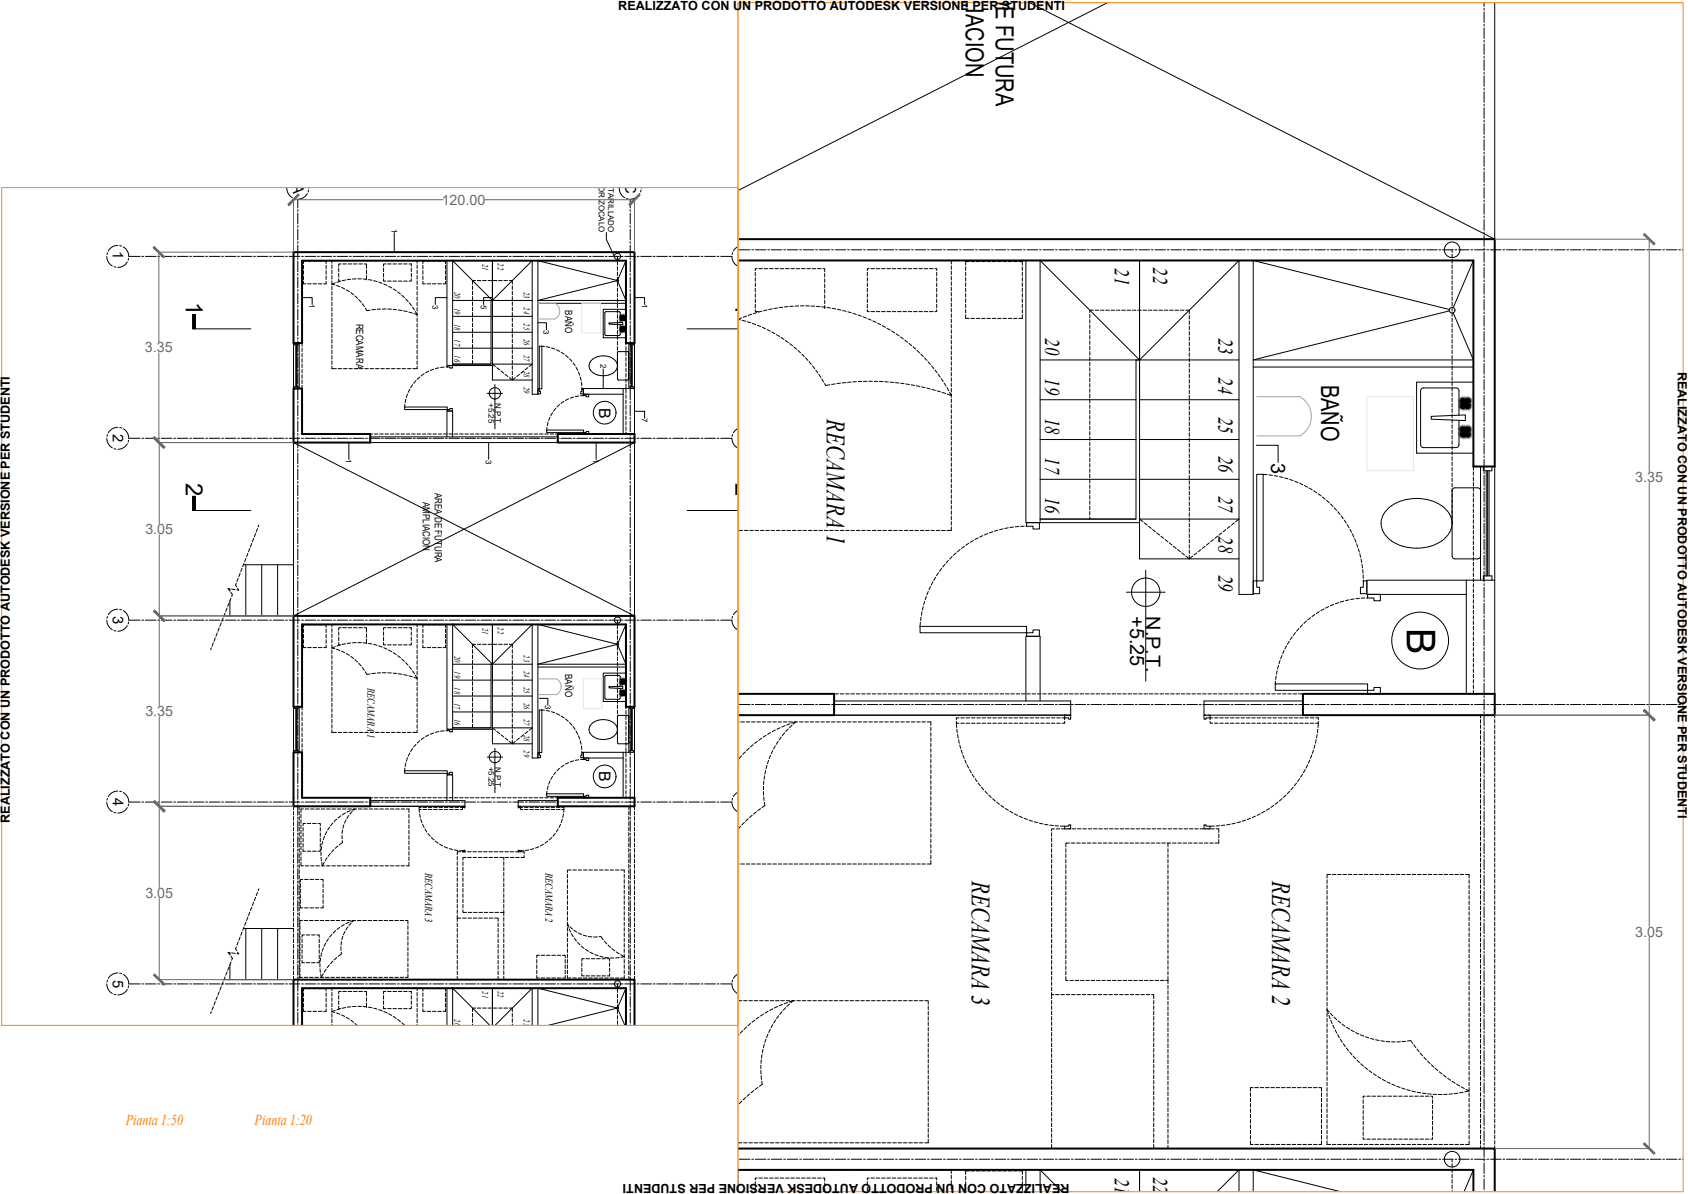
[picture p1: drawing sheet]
<svg xmlns="http://www.w3.org/2000/svg" width="594mm" height="420mm" viewBox="0 0 594 420" stroke-linecap="round" stroke-linejoin="round" font-family="sans-serif">
<defs><g id="words">
<text font-size="14" x="495.1" y="221" transform="rotate(90 495.1 221)">B</text>
<g font-size="9.3">
<text x="291" y="147.6" transform="rotate(90 291 147.6)">RECAMARA 1</text>
<text x="342" y="310" transform="rotate(90 342 310)">RECAMARA 3</text>
<text x="447.7" y="310" transform="rotate(90 447.7 310)">RECAMARA 2</text>
</g>
<g font-size="8.8">
<text x="339.9" y="2.9" transform="rotate(90 339.9 2.9)">IACION</text>
<text x="350.5" y="2.1" transform="rotate(90 350.5 2.1)">E FUTURA</text>
<text x="464.9" y="135.3" transform="rotate(90 464.9 135.3)">BAÑO</text>
</g>
<g font-size="8.4">
<text x="65.4" y="106.2" transform="rotate(90 65.4 106.2)">1</text>
<text x="258.8" y="106.2" transform="rotate(90 258.8 106.2)">1`</text>
<text x="65.4" y="170.1" transform="rotate(90 65.4 170.1)">2</text>
<text x="258.8" y="170.1" transform="rotate(90 258.8 170.1)">2`</text>
</g>
<g font-size="7.4">
<text x="392.3" y="94.4" transform="rotate(90 392.3 94.4)">21</text>
<text x="405.8" y="94.1" transform="rotate(90 405.8 94.1)">22</text>
<text x="367.8" y="119.1" transform="rotate(90 367.8 119.1)">20</text>
<text x="428.8" y="118.9" transform="rotate(90 428.8 118.9)">23</text>
<text x="367.8" y="133.1" transform="rotate(90 367.8 133.1)">19</text>
<text x="428.8" y="132.7" transform="rotate(90 428.8 132.7)">24</text>
<text x="367.8" y="147.1" transform="rotate(90 367.8 147.1)">18</text>
<text x="428.8" y="146.8" transform="rotate(90 428.8 146.8)">25</text>
<text x="367.8" y="160.9" transform="rotate(90 367.8 160.9)">17</text>
<text x="428.8" y="160.5" transform="rotate(90 428.8 160.5)">26</text>
<text x="367.8" y="174.9" transform="rotate(90 367.8 174.9)">16</text>
<text x="428.8" y="174.5" transform="rotate(90 428.8 174.5)">27</text>
<text x="428.8" y="188.7" transform="rotate(90 428.8 188.7)">28</text>
<text x="428.8" y="202.4" transform="rotate(90 428.8 202.4)">29</text>
<text x="392.3" y="414.4" transform="rotate(90 392.3 414.4)">21</text>
<text x="405.8" y="414.1" transform="rotate(90 405.8 414.1)">22</text>
</g>
<g font-size="7">
<text x="447.4" y="163" transform="rotate(90 447.4 163)">3</text>
<text x="397.7" y="216.8" transform="rotate(90 397.7 216.8)">+5.25</text>
<text x="403.4" y="216.9" transform="rotate(90 403.4 216.9)">N.P.T.</text>
</g>
<g font-size="5.6">
<text x="210.9" y="143.4" transform="rotate(90 210.9 143.4)">B</text>
<text x="210.9" y="271.5" transform="rotate(90 210.9 271.5)">B</text>
</g>
<g font-size="5.3" fill="#ff7f00">
<text x="44.2" y="395.8">Pianta 1:50</text>
<text x="89.6" y="395.9">Pianta 1:20</text>
</g>
<g font-size="5.2">
<text x="103.2" y="64.6" transform="rotate(90 103.2 64.6)">A</text>
<text x="220.2" y="64.3" transform="rotate(90 220.2 64.3)">C</text>
<text x="39.7" y="88.4" transform="rotate(90 39.7 88.4)">1</text>
<text x="259.7" y="88.4" transform="rotate(90 259.7 88.4)">1</text>
<text x="39.7" y="152.8" transform="rotate(90 39.7 152.8)">2</text>
<text x="259.7" y="152.8" transform="rotate(90 259.7 152.8)">2</text>
<text x="39.7" y="216.7" transform="rotate(90 39.7 216.7)">3</text>
<text x="259.7" y="216.7" transform="rotate(90 259.7 216.7)">3</text>
<text x="39.8" y="280.9" transform="rotate(90 39.8 280.9)">4</text>
<text x="259.8" y="280.9" transform="rotate(90 259.8 280.9)">4</text>
<text x="39.8" y="344.7" transform="rotate(90 39.8 344.7)">5</text>
<text x="259.8" y="344.7" transform="rotate(90 259.8 344.7)">5</text>
</g>
<g font-size="5" fill="#696969">
<text x="155.5" y="72.1">120.00</text>
<text x="51" y="124">3.35</text>
<text x="575.5" y="169.7">3.35</text>
<text x="51.1" y="188">3.05</text>
<text x="51.1" y="252">3.35</text>
<text x="51.1" y="316">3.05</text>
<text x="575.5" y="329.7">3.05</text>
</g>
<g font-size="4.4">
<text x="217.6" y="3.7">REALIZZATO CON UN PRODOTTO AUTODESK VERSIONE PER STUDENTI</text>
<text x="590.5" y="130.8" transform="rotate(90 590.5 130.8)">REALIZZATO CON UN PRODOTTO AUTODESK VERSIONE PER STUDENTI</text>
<text x="3.5" y="289.6" transform="rotate(-90 3.5 289.6)">REALIZZATO CON UN PRODOTTO AUTODESK VERSIONE PER STUDENTI</text>
<text x="376.4" y="416.7" transform="rotate(-180 376.4 416.7)">REALIZZATO CON UN PRODOTTO AUTODESK VERSIONE PER STUDENTI</text>
</g>
<g font-size="3.7">
<text x="129.3" y="242.1" transform="rotate(90 129.3 242.1)">RECAMARA 1</text>
<text x="149.7" y="307.1" transform="rotate(90 149.7 307.1)">RECAMARA 3</text>
<text x="192" y="307.1" transform="rotate(90 192 307.1)">RECAMARA 2</text>
</g>
<g font-size="3.5">
<text x="125.3" y="113.9" transform="rotate(90 125.3 113.9)">RECAMARA</text>
<text x="198.9" y="109.2" transform="rotate(90 198.9 109.2)">BAÑO</text>
<text x="153.1" y="173.4" transform="rotate(90 153.1 173.4)">AREA DE FUTURA</text>
<text x="148.8" y="176.5" transform="rotate(90 148.8 176.5)">AMPLIACION</text>
<text x="198.9" y="237.2" transform="rotate(90 198.9 237.2)">BAÑO</text>
</g>
<g font-size="3">
<text x="169.8" y="92.8" transform="rotate(90 169.8 92.8)">21</text>
<text x="175.2" y="92.7" transform="rotate(90 175.2 92.7)">22</text>
<text x="160" y="102.7" transform="rotate(90 160 102.7)">20</text>
<text x="184.4" y="102.6" transform="rotate(90 184.4 102.6)">23</text>
<text x="160" y="108.3" transform="rotate(90 160 108.3)">19</text>
<text x="160" y="113.9" transform="rotate(90 160 113.9)">18</text>
<text x="184.4" y="108.2" transform="rotate(90 184.4 108.2)">24</text>
<text x="184.4" y="113.8" transform="rotate(90 184.4 113.8)">25</text>
<text x="160" y="119.4" transform="rotate(90 160 119.4)">17</text>
<text x="184.4" y="119.3" transform="rotate(90 184.4 119.3)">26</text>
<text x="160" y="125" transform="rotate(90 160 125)">16</text>
<text x="184.4" y="124.9" transform="rotate(90 184.4 124.9)">27</text>
<text x="184.4" y="130.5" transform="rotate(90 184.4 130.5)">28</text>
<text x="184.4" y="136" transform="rotate(90 184.4 136)">29</text>
<text x="169.8" y="220.8" transform="rotate(90 169.8 220.8)">21</text>
<text x="175.2" y="220.7" transform="rotate(90 175.2 220.7)">22</text>
<text x="160" y="230.7" transform="rotate(90 160 230.7)">20</text>
<text x="184.4" y="230.6" transform="rotate(90 184.4 230.6)">23</text>
<text x="160" y="236.3" transform="rotate(90 160 236.3)">19</text>
<text x="184.4" y="236.2" transform="rotate(90 184.4 236.2)">24</text>
<text x="160" y="241.9" transform="rotate(90 160 241.9)">18</text>
<text x="184.4" y="241.8" transform="rotate(90 184.4 241.8)">25</text>
<text x="160" y="247.4" transform="rotate(90 160 247.4)">17</text>
<text x="184.4" y="247.3" transform="rotate(90 184.4 247.3)">26</text>
<text x="160" y="253" transform="rotate(90 160 253)">16</text>
<text x="184.4" y="252.9" transform="rotate(90 184.4 252.9)">27</text>
<text x="184.4" y="258.6" transform="rotate(90 184.4 258.6)">28</text>
<text x="184.4" y="264" transform="rotate(90 184.4 264)">29</text>
<text x="169.8" y="348.8" transform="rotate(90 169.8 348.8)">21</text>
<text x="175.2" y="348.7" transform="rotate(90 175.2 348.7)">22</text>
<text x="160" y="358.7" transform="rotate(90 160 358.7)">20</text>
<text x="184.4" y="358.6" transform="rotate(90 184.4 358.6)">23</text>
</g>
<g font-size="2.8">
<text x="214.1" y="56.9" transform="rotate(90 214.1 56.9)">ALCANTARILLADO</text>
<text x="210.7" y="60.1" transform="rotate(90 210.7 60.1)">4&quot; POR ZOCALO</text>
<text x="137.8" y="80.6" transform="rotate(90 137.8 80.6)">1</text>
<text x="108.9" y="107.1" transform="rotate(90 108.9 107.1)">1</text>
<text x="152.2" y="107.2" transform="rotate(90 152.2 107.2)">3</text>
<text x="169.2" y="107.2" transform="rotate(90 169.2 107.2)">5</text>
<text x="225.9" y="107.1" transform="rotate(90 225.9 107.1)">1</text>
<text x="191.3" y="116.1" transform="rotate(90 191.3 116.1)">3</text>
<text x="211.3" y="128.2" transform="rotate(90 211.3 128.2)">2</text>
<text x="172" y="141.8" transform="rotate(90 172 141.8)">+5.25</text>
<text x="174.2" y="141.8" transform="rotate(90 174.2 141.8)">N.P.T.</text>
<text x="225.9" y="147.2" transform="rotate(90 225.9 147.2)">7</text>
<text x="121.8" y="161.5" transform="rotate(90 121.8 161.5)">1</text>
<text x="171" y="161.7" transform="rotate(90 171 161.7)">3</text>
<text x="208.8" y="161.5" transform="rotate(90 208.8 161.5)">1</text>
<text x="191.8" y="248.3" transform="rotate(90 191.8 248.3)">3</text>
<text x="172" y="269.8" transform="rotate(90 172 269.8)">+5.25</text>
<text x="174.2" y="269.8" transform="rotate(90 174.2 269.8)">N.P.T.</text>
</g>
</g></defs>
<!-- layer: A-FLOR-OVHD -->
<g fill="none" stroke="#000" stroke-width=".35">
<path d="M167.4 98.7h-1.1v1.3M168 98.7h1.2M169.9 98.7h1.2M171.7 98.7h1.3M173.6 98.7h1.3M175.5 98.7h1.2M177.4 98.7h1.2M179.2 98.7h1.1v1.3M217.3 90.2v1.2M217.3 92v1.2M217.3 93.9v1.2M217.3 95.7v1.3"/>
<path d="M217.3 97.6v1.2M217.3 99.5v1.2M511.1 87.9v.9M511.1 89.5v1.2M511.1 91.3v1.3M511.1 93.2v1.3M511.1 95.1v1.3M511.1 97v1.2M511.1 98.8v1.3M166.3 100.6v1.3M166.3 102.5v1.2M166.3 104.4v1.2"/>
<path d="M166.3 106.2v1.3M166.3 108.1v1.3M166.3 110v1.2M166.3 111.9v1.2M166.3 113.7v1.3M166.3 115.6v1.3M166.3 117.5v1.2M166.3 119.4v1.2M180.3 100.6v1.3M180.3 102.5v1.2M180.3 104.4v1.2M180.3 106.2v1.3"/>
<path d="M180.3 108.1v1.3M180.3 110v1.2M180.3 111.9v1.2M180.3 113.7v1.3M180.3 115.6v1.3M180.3 117.5v1.2M180.3 119.3v1.3M217.3 101.4v1.2M217.3 103.2v1.3M217.3 105.1v1.3M217.3 107v1.2M217.3 108.8v1.3"/>
<path d="M217.3 110.7v1.3M217.3 112.6v1.3M217.3 114.5v1.2M217.3 116.4v1.2M217.3 118.2v1.3M383.6 110.6v1.2M383.6 112.5v1.2M383.6 114.4v1.2M383.6 116.2v1.3M383.6 118.1v1.2M383.6 120v1.2M384.8 109.2h-1.2v.8"/>
<path d="M385.4 109.2h1.3M387.3 109.2h1.3M389.2 109.2h1.2M391.1 109.2h1.2M392.9 109.2h1.3M394.8 109.2h1.3M396.7 109.2h1.2M398.6 109.2h1.2M400.4 109.2h1.3M402.3 109.2h1.3M404.2 109.2h1.2M406.1 109.2h1.2"/>
<path d="M407.9 109.2h1.3M409.8 109.2h1.3M411.7 109.2h1.2M413.6 109.2h1.2M415.4 109.2h1.3M417.3 109.2h1.3v1.2M418.6 111v1.3M418.6 112.9v1.3M418.6 114.8v1.2M418.6 116.7v1.2M418.6 118.5v1.3M511.1 100.7v1.3"/>
<path d="M511.1 102.6v1.2M511.1 104.5v1.2M511.1 106.4v1.2M511.1 108.2v1.3M511.1 110.1v1.2M511.1 112v1.2M511.1 113.8v1.3M511.1 115.7v1.3M511.1 117.6v1.3M511.1 119.5v1.2M106.3 120.7v1.2M106.3 122.5v1.2"/>
<path d="M106.3 124.4v1.2M106.3 126.2v1.3M106.3 128.1v1.2M106.3 130v1.2M106.3 131.9v1.2M106.3 133.7v1.3M106.3 135.6v1.1M166.3 121.2v1.3M166.3 123.1v1.3M166.3 125v1.2M166.3 126.9v1.2M173.3 128.1l1.1 .9"/>
<path d="M174.8 129.4l1 .7M176.3 130.5l1 .8M177.8 131.7l1 .8M179.2 132.9l1.1 .8M180.3 132.5v1.2l1.1-.8M180.3 121.2v1.3M180.3 123.1v1.3M180.3 125v1.2M180.3 126.9v1.2M180.3 128.7v1.3M180.3 130.6v1.3M182.8 131.7l-.9 .8"/>
<path d="M184.3 130.5l-1 .8M185.8 129.4l-1 .7M187.3 128.1l-1.1 .9M217.3 120.1v1.2M217.3 122v1.2M217.3 123.9v1.2M217.3 125.7v1.3M217.3 127.6v1.1M220.3 120.7v.7M220.3 122v1.3M220.3 123.9v1.3M220.3 125.8v1.2"/>
<path d="M220.3 127.7v1.2M220.3 129.5v1.3M220.3 131.4v1.3M220.3 133.3v1.2M220.3 135.2v1.2M220.3 137v1.3M220.3 138.9v1.3M221.3 123.7v1M221.3 125.3v1.2M221.3 127.2v1.2M221.3 129v1.3M221.3 130.9v1.3"/>
<path d="M221.3 132.8v.9M383.6 121.8v1.3M383.6 123.7v1.3M383.6 125.6v1.3M383.6 127.5v1.2M383.6 129.3v1.3M383.6 131.2v1.3M383.6 133.1v1.2M383.6 135v1.2M383.6 136.9v1.2M383.6 138.7v1.3M418.6 120.4v1.3"/>
<path d="M418.6 122.3v1.2M418.6 124.2v1.2M418.6 126v1.3M418.6 127.9v1.3M418.6 129.8v1.2M418.6 131.7v1.2M418.6 133.5v1.3M418.6 135.4v1.3M418.6 137.3v1.2M418.6 139.2v1.2M511.1 121.3v1.3M511.1 123.2v1.3"/>
<path d="M511.1 125.1v1.2M511.1 127v1.2M511.1 128.9v1.2M511.1 130.7v1.3M511.1 132.6v1.2M511.1 134.5v1.2M511.1 136.3v1.3M511.1 138.2v1.3M130.3 152.7h.8M131.7 152.7h1.3M133.6 152.7h1.3M135.5 152.7h1.2"/>
<path d="M137.4 152.7h1.2M139.2 152.7h1.3M141.1 152.7h1.3M143 152.7h1.2M144.9 152.7h1.2M146.7 152.7h1.3M148.6 152.7h1.3M150.5 152.7h1.2M152.4 152.7h1.2M154.2 152.7h1.3M156.1 152.7h1.3M158 152.7h1.2"/>
<path d="M159.9 152.7h1.2M161.7 152.7h1.3M163.6 152.7h1.3M165.5 152.7h1.2M167.4 152.7h1.2M169.2 152.7h1.3M171.1 152.7h1.3M173 152.7h1.2M174.9 152.7h1.2M176.7 152.7h1.3M178.6 152.7h1.3M180.5 152.7h1.2"/>
<path d="M182.4 152.7h1.2M184.2 152.7h1.3M186.1 152.7h1.3M188 152.7h1.2M189.9 152.7h1.2M191.7 152.7h1.3M193.6 152.7h1.3M195.5 152.7h.8M220.3 140.8v1.2M220.3 142.7v1.2M220.3 144.5v1.3M220.3 146.4v1.3"/>
<path d="M220.3 148.3v1.2M220.3 150.2v1.2M220.3 152v.7M383.6 140.6v1.2M383.6 142.5v1.2M383.6 144.3v1.3M383.6 146.2v1.3M383.6 148.1v1.3M383.6 150v1.2M383.6 151.8v1.3M383.6 153.7v1.3M383.6 155.6v1.2"/>
<path d="M383.6 157.5v1.2M383.6 159.4v1.2M418.6 141v1.3M418.6 142.9v1.3M418.6 144.8v1.2M418.6 146.7v1.2M418.6 148.5v1.3M418.6 150.4v1.3M418.6 152.3v1.2M418.6 154.2v1.2M418.6 156v1.3M418.6 157.9v1.3"/>
<path d="M418.6 159.8v1.2M511.1 140.1v1.3M511.1 142v1.2M511.1 143.8v1.3M511.1 145.7v1.3M511.1 147.6v1.3M511.1 149.5v1.2M511.1 151.4v1.2M511.1 153.2v1.3M511.1 155.1v1.2M511.1 157v1.2M511.1 158.8v1.3"/>
<path d="M383.6 161.2v1.3M383.6 163.1v1.2M383.6 165v1.2M383.6 166.8v1.3M383.6 168.7v1.3M383.6 170.6v1.3M383.6 172.5v1.2M383.6 174.3v1.3M383.6 176.2v1.3M383.6 178.1v1.2M383.6 180v1.2M418.6 161.7v1.2"/>
<path d="M418.6 163.5v1.3M418.6 165.4v1.3M418.6 167.3v1.2M418.6 169.2v1.2M418.6 171v1.3M418.6 172.9v1.3M418.6 174.8v1.2M418.6 176.7v1.2M418.6 178.5v1.3M511.1 160.7v1.3M511.1 162.6v1.3M511.1 164.5v1.2"/>
<path d="M511.1 166.3v1.3M511.1 168.2v1.3M511.1 170.1v1.3M511.1 172v1.2M511.1 173.9v1.2M511.1 175.7v1.3M511.1 177.6v1.2M511.1 179.5v1.2M518.6 164.2v1.2M518.6 166v1.3M518.6 167.9v1.3M518.6 169.8v1.2"/>
<path d="M518.6 171.7v1.2M518.6 173.5v1.3M518.6 175.4v1.3M518.6 177.3v1.2M518.6 179.2v1.2M521.1 171.7v.9M521.1 173.2v1.3M521.1 175.1v1.3M521.1 177v1.2M521.1 178.8v1.3M85.2 200l-.5 1.1M85.9 198.2l-.5 1.2"/>
<path d="M86.6 196.5l-.5 1.1M87.2 194.7l-.4 1.2M87.9 193l-.4 1.2M88.6 191.2l-.5 1.2M89.3 189.5l-.5 1.2M90 187.7l-.5 1.2M90.6 186l-.4 1.2M91.1 184.8l-.2 .6M383.6 181.9v.8M401.1 182.7l1.1 .9M402.7 184l1 .8M404.2 185.2l1 .7"/>
<path d="M405.7 186.3l.9 .8M407.1 187.5l1 .8M408.6 188.7l1 .8M410.1 189.9l.9 .7M411.5 191l1 .8M413 192.2l1 .8M414.4 193.4l1 .8M415.9 194.5l1 .8M417.4 195.7l1.2 1M418.6 195.4v1.3l1.1-1M418.6 180.4v1.3M418.6 182.3v1.2"/>
<path d="M418.6 184.2v1.2M418.6 186v1.3M418.6 187.9v1.3M418.6 189.8v1.2M418.6 191.7v1.2M418.6 193.5v1.3M421.2 194.5l-1 .8M422.7 193.4l-1 .8M424.1 192.2l-.9 .8M425.6 191l-1 .8M427.1 189.9l-1 .7M428.5 188.7l-1 .8"/>
<path d="M430 187.5l-1 .8M431.5 186.3l-1 .8M432.9 185.2l-1 .7M434.4 184l-1 .8M436.1 182.7l-1.2 .9M511.1 181.3v1.3M511.1 183.2v1M518.6 181v1.3M518.6 182.9v1.3M518.6 184.8v1.2M518.6 186.7v1.2M518.6 188.5v1.3"/>
<path d="M518.6 190.4v1.3M518.6 192.3v1.2M518.6 194.2v1.2M518.6 196v1.3M518.6 197.9v1.3M518.6 199.8v1.2M521.1 180.7v1.3M521.1 182.6v1.3M521.1 184.5v1.2M521.1 186.4v1.2M521.1 188.2v1.3M521.1 190.1v1.2"/>
<path d="M521.1 192v1.2M521.1 193.9v1.2M521.1 195.7v1M77.8 219.2l-.4 1.2M78.5 217.5l-.4 1.1M79.2 215.7l-.4 1.2M79.9 214l-.5 1.2M80.6 212.2l-.5 1.2M80.9 207.2l-.6-.1 .6 .8M81.2 208.4l.6 .8-.3 .7M81.3 210.5l-.5 1.2M81.5 207.3l1.3 .2"/>
<path d="M83.2 205.2l-.3 .7 .4 .6M83.6 207l.4 .7-.6-.1M83.8 203.5l-.4 1.1M84.5 201.7l-.4 1.2M217.3 218.2v1.2M217.3 220v1.2M518.6 201.7v1.2M518.6 203.5v1.3M518.6 205.4v1.3M518.6 207.3v1.2M518.6 209.2v1.2M518.6 211v1.3"/>
<path d="M518.6 212.9v1.3M518.6 214.8v1.2M518.6 216.7v1.2M518.6 218.5v1.3M74.4 227.9l-.3 .7M75.1 226.2l-.5 1.2M75.8 224.5l-.5 1.1M76.5 222.7l-.5 1.2M77.2 221l-.5 1.1M166.3 228.6v1.3M166.3 230.5v1.2M166.3 232.4v1.2"/>
<path d="M166.3 234.2v1.3M166.3 236.1v1.3M166.3 238v1.2M166.3 239.9v1.2M167.4 226.7h-1.1v1.3M168 226.7h1.2M169.9 226.7h1.2M171.7 226.7h1.3M173.6 226.7h1.3M175.5 226.7h1.2M177.4 226.7h1.2M179.2 226.7h1.1v1.3"/>
<path d="M180.3 228.6v1.3M180.3 230.5v1.2M180.3 232.4v1.2M180.3 234.2v1.3M180.3 236.1v1.3M180.3 238v1.2M180.3 239.9v1.2M217.3 221.9v1.2M217.3 223.7v1.3M217.3 225.6v1.3M217.3 227.5v1.2M217.3 229.4v1.2"/>
<path d="M217.3 231.2v1.3M217.3 233.1v1.3M217.3 235v1.2M217.3 236.9v1.2M217.3 238.7v1.3M518.6 220.4v1.3M518.6 222.3v1.2M518.6 224.2v1.2M518.6 226v1.3M518.6 227.9v1.3M518.6 229.8v1.2M518.6 231.7v1.2"/>
<path d="M518.6 233.5v1.3M518.6 235.4v1.3M518.6 237.3v1.2M518.6 239.2v1.2M106.3 248.7v1.2M106.3 250.5v1.2M106.3 252.4v1.2M106.3 254.2v1.3M106.3 256.1v1.3M106.3 258v1.2M106.3 259.9v1.2M166.3 241.7v1.3"/>
<path d="M166.3 243.6v1.3M166.3 245.5v1.2M166.3 247.4v1.2M166.3 249.2v1.3M166.3 251.1v1.3M166.3 253v1.2M166.3 254.9v1.2M173.3 256.1l1.1 .9M174.8 257.4l1 .7M176.3 258.5l1 .8M177.8 259.7l1 .8M180.3 241.7v1.3"/>
<path d="M180.3 243.6v1.3M180.3 245.5v1.2M180.3 247.4v1.2M180.3 249.2v1.3M180.3 251.1v1.3M180.3 253v1.2M180.3 254.9v1.2M180.3 256.7v1.3M180.3 258.6v1.3M182.8 259.7l-.9 .8M184.3 258.5l-1 .8M185.8 257.4l-1 .7"/>
<path d="M187.3 256.1l-1.1 .9M217.3 240.6v1.3M217.3 242.5v1.2M217.3 244.4v1.2M217.3 246.2v1.3M217.3 248.1v1.3M217.3 250v1.2M217.3 251.9v1.2M217.3 253.7v1.3M217.3 255.6v1.1M220.3 248.7v.7M220.3 250v1.3"/>
<path d="M220.3 251.9v1.3M220.3 253.8v1.2M220.3 255.7v1.2M220.3 257.5v1.3M220.3 259.4v1.3M221.3 251.7v1M221.3 253.3v1.2M221.3 255.2v1.2M221.3 257v1.3M221.3 258.9v1.3M259.8 254h.3M260.7 254h1.3"/>
<path d="M262.6 254h1.3M264.5 254h1.2M266.4 254h1.2M268.1 259.8l-1.1 .7M268.2 254h1.3M269.6 258.7l-1 .7M270.1 254h1.3M271.2 257.8l-1 .6M272 254h1.2M272.9 256.9l-1.1 .6M273.9 254h1.2M274.6 256.1l-1.2 .5"/>
<path d="M275 259.4l-.8 1M275.7 254h1.3M276.1 257.9l-.8 1M276.3 255.3l-1.2 .5M277.4 256.5l-.8 .9M277.6 254h1.2M278.1 254.7l-1.2 .4M278.6 254.5l1.5-.5-.9 .8M278.8 255.2l-1 .9M279.5 254h1.2M281.4 254h1.2M283.2 254h1.3"/>
<path d="M285.1 254h1.3M287 254h1.2M288.9 254h1.2M290.7 254h1.3M292.6 254h1.3M293.5 244.2h1.6M294.5 254h1.2M295.7 244.2h1.3M296.4 254h1.2M297.6 244.2h1.3M298.2 254h1.3M299.5 244.2h1.2"/>
<path d="M300.1 254h1.2M301.4 244.2h1.2M302 254h1.2M303.2 244.2h1.3M303.9 254h1.2M305.1 244.2h1.3M305.7 254h1.3M307 244.2h1.2M307.6 254h1.3M308.9 244.2h1.2M309.5 254h1.2M310.7 244.2h1.3"/>
<path d="M311.4 254h1.2M312.6 244.2h1.3M313.2 254h1.3M314.5 244.2h1.2M315.1 254h1.3M316.4 244.2h1.2M317 254h1.2M318.2 244.2h1.3M318.9 254h1.2M320.1 244.2h1.3M320.7 254h1.3M322 244.2h1.2"/>
<path d="M322.6 254h1.2M323.9 244.2h1.2M324.5 254h1.2M325.7 244.2h1.3M326.4 254h1.2v1.3M327.6 255.9v1.3M327.6 257.8v1.2M327.6 259.7v1.2M327.6 244.2h1.3M329.5 244.2h1.2M331.4 244.2h1.2M333.2 244.2h1.3"/>
<path d="M335.1 244.2h1.3M336.6 253.9v.6h.9M336.6 254.5l.1 1.5M336.8 256.6l.1 1.3M337 244.2h1.2M337 258.5l.2 1.2M337.5 252.6h-.9v.6M338.1 254.5h1.3M338.1 252.6h1.3M338.9 244.2h1.2M340 254.5h1.3M340 252.6h1.3"/>
<path d="M340.7 244.2h1.3M341.9 254.5h1.2M341.9 252.6h1.2M342.6 244.2h1.3M343.8 254.5h1.2M343.8 252.6h1.2M344.5 244.2h1.2M345.6 254.5h1.3M345.6 252.6h1.3M346.4 244.2h1.2M347.5 254.5h1.3M347.5 252.6h1.3"/>
<path d="M348.2 244.2h1.3M349.4 254.5h1.2M349.4 252.6h1.2M350.1 244.2h1.3M351.3 254.5h1.2M351.3 252.6h1.2M352 244.2h1.2M353.1 254.5h1.3M353.1 252.6h1.3M353.9 244.2h1.2M355 254.5h1.3M355 252.6h1.3"/>
<path d="M355.7 244.2h1.3M356.9 254.5h1.2M356.9 252.6h1.2M357.6 244.2h1.3M358.8 254.5h1.2M358.8 252.6h1.2M359.5 244.2h1.2M360.6 254.5h1.3M360.6 252.6h1.3M361.4 244.2h1.2M362.5 254.5h1.3M362.5 252.6h1.3"/>
<path d="M363.2 244.2h1.3M364.4 254.5h1.2M364.4 252.6h1.2M365.1 244.2h1.3M366.3 254.5h1.2M366.3 252.6h1.2M367 244.2h1.2M368.1 254.5h1.3M368.1 252.6h1.3M368.9 244.2h1.2M370 254.5h1.3M370 252.6h1.3"/>
<path d="M370.7 244.2h1.3M371.9 254.5h1.2M371.9 252.6h1.2M372.6 244.2h1.3M373.8 252.6h.9v.6M374.5 244.2h1.2M374.7 253.9v.6h-.9M375.4 251.7h-.7v.9h1.4v.5h.7v-1.4h-.7M376.4 244.2h1.2M378.2 244.2h1.3M380.1 244.2h1.3M382 244.2h1.2"/>
<path d="M383.9 244.2h1.2M385.7 244.2h1.3M387.6 244.2h1.3M389.5 244.2h1.2M391.4 244.2h1.2M393.2 244.2h1.3M395.1 244.2h1.3M397 244.2h1.2M398.9 244.2h1.2M400.7 244.2h1.3M402.6 244.2h1.3M404.5 244.2h1.2"/>
<path d="M406.4 244.2h1.2M408.2 244.2h1.3M410.1 244.2h1.3M412 244.2h1.2M413.9 244.2h1.2M415.7 244.2h1.3M417.6 244.2h1.3M419.5 244.2h1.2M421.4 244.2h1.2M423.2 244.2h1.3M424.5 251.7h-.8v1.4h.7v-.5h1.5v-.9h-.8M425.1 244.2h1.3"/>
<path d="M425.9 253.9v.6h.9M426.8 252.6h-.9v.6M427 244.2h1.2M427.4 254.5h1.3M427.4 252.6h1.3M428.9 244.2h1.2M429.3 254.5h1.2M429.3 252.6h1.2M430.7 244.2h1.3M431.2 254.5h1.2M431.2 252.6h1.2M432.6 244.2h1.3"/>
<path d="M433 254.5h1.3M433 252.6h1.3M434.5 244.2h1.2M434.9 254.5h1.3M434.9 252.6h1.3M436.4 244.2h1.2M436.8 254.5h1.2M436.8 252.6h1.2M438.2 244.2h1.3M438.7 254.5h1.2M438.7 252.6h1.2M440.1 244.2h1.3"/>
<path d="M440.5 254.5h1.3M440.5 252.6h1.3M442 244.2h1.2M442.4 254.5h1.3M442.4 252.6h1.3M443.9 244.2h1.2M444.3 254.5h1.2M444.3 252.6h1.2M445.7 244.2h1.3M446.2 254.5h1.2M446.2 252.6h1.2M447.6 244.2h1.3"/>
<path d="M448 254.5h1.3M448 252.6h1.3M449.5 244.2h1.2M449.9 254.5h1.3M449.9 252.6h1.3M451.4 244.2h1.2M451.8 254.5h1.2M451.8 252.6h1.2M453.2 244.2h1.3M453.7 254.5h1.2M453.7 252.6h1.2M455.1 244.2h1.3"/>
<path d="M455.5 254.5h1.3M455.5 252.6h1.3M457 244.2h1.6M457.4 254.5h1.3M457.4 252.6h1.3M459.3 254.5h1.2M459.3 252.6h1.2M461.2 254.5h1.2M461.2 252.6h1.2M463 252.6h1v.6M463.5 258.5l-.2 1.2M463.8 256.6l-.2 1.3"/>
<path d="M464 253.9v.6h-1M464 254.5l-.1 1.5M518.6 241v1.3M518.6 242.9v1.3M521.1 251.7v.9M521.1 253.2v1.3M521.1 255.1v1.2M521.1 257v1.2M521.1 258.9v1.2M526.1 251.7v.9M526.1 253.2v1.3M526.1 255.1v1.2"/>
<path d="M526.1 257v1.2M526.1 258.9v1.2M106.3 261.7v1.3M106.3 263.6v1.1M179.2 260.9l1.1 .8M180.3 260.5v1.2l1.1-.8M220.3 261.3v1.2M220.3 263.2v1.2M220.3 265v1.3M220.3 266.9v1.3M220.3 268.8v1.2M220.3 270.7v1.2"/>
<path d="M220.3 272.5v1.3M220.3 274.4v1.3M220.3 276.3v1.2M220.3 278.2v1.2M221.3 260.8v.9M259.8 267.3v.1M261 265.9l-.8 1M262.3 264.6l-.9 .9M263.7 263.3l-.9 .8M265.1 262l-1 .9M266.5 260.9l-.9 .7M268.7 278.6v1.2"/>
<path d="M268.7 276.7v1.3M268.8 274.8l-.1 1.3M269.1 273l-.2 1.2M269.4 271.2l-.2 1.2M269.9 269.3l-.3 1.2M270.5 267.6l-.4 1.1M271.2 265.8l-.5 1.2M272 264.1l-.6 1.1M272.9 262.5l-.6 1.1M273.9 260.9l-.7 1M327.6 261.5v1.3M327.6 263.4v1.3"/>
<path d="M327.6 265.3v1.2M327.6 267.2v1.2M327.6 269v1.3M327.6 270.9v1.3M327.6 272.8v1.2M327.6 274.7v1.2M327.6 276.5v1.3M327.6 278.4v1.3M337.3 260.3l.3 1.2M337.8 262.1l.3 1.2M338.3 263.9l.4 1.2M338.9 265.7l.4 1.2"/>
<path d="M339.6 267.5l.5 1.1M340.3 269.2l.6 1.1M341.2 270.8l.6 1.1M342.1 272.5l.7 1M343.2 274l.7 1.1M344.3 275.6l.7 .9M345.4 277l.8 1M346.7 278.4l.8 .9M348 279.8l.9 .8M452.6 279.8l-.9 .8M453.9 278.4l-.9 .9M455.1 277l-.8 1"/>
<path d="M456.3 275.6l-.8 .9M457.4 274l-.7 1.1M458.4 272.5l-.7 1M459.3 270.8l-.6 1.1M460.2 269.2l-.6 1.1M461 267.5l-.5 1.1M461.7 265.7l-.5 1.2M462.3 263.9l-.4 1.2M462.8 262.1l-.4 1.2M463.2 260.3l-.3 1.2M521.1 260.7v1.3M521.1 262.6v1.3"/>
<path d="M521.1 264.5v1.2M521.1 266.4v1.2M521.1 268.2v1.3M521.1 270.1v1.3M521.1 272v1.2M521.1 273.9v1.2M521.1 275.7v1.3M521.1 277.6v1.2M521.1 279.5v1.2M526.1 260.7v1.3M526.1 262.6v1.3M526.1 264.5v1.2"/>
<path d="M526.1 266.4v1.2M526.1 268.2v1.3M526.1 270.1v1.3M526.1 272v1.2M526.1 273.9v1.2M526.1 275.7v1.3M526.1 277.6v1.2M526.1 279.5v1.2M103.3 283.7v1.2M103.3 285.5v1.2M103.3 287.4v1.2M103.3 289.2v1.3"/>
<path d="M103.3 291.1v1.3M103.3 293v1.2M103.3 294.9v1.2M103.3 296.7v1.3M103.3 298.6v1.3M105.3 283.7v1.2M105.3 285.5v1.2M105.3 287.4v1.2M105.3 289.2v1.3M105.3 291.1v1.3M105.3 293v1.2M105.3 294.9v1.2"/>
<path d="M105.3 296.7v1.3M105.3 298.6v1.3M105.9 286.6v1.2M105.9 288.4v1.3M105.9 290.3v1.3M105.9 292.2v1.2M105.9 294.1v1.2M105.9 295.9v1.3M105.9 297.8v1.3M105.9 299.7v1.2M106.7 291.2v1.3M106.7 293.1v1.2"/>
<path d="M106.7 295v1.2M106.7 296.8v1.3M106.7 298.7v.8h.8M106.8 284.7h-.9v1.2M107.4 284.7h1.3M107.5 289.8h-.8v.8M108.1 289.8h1.3M108.1 299.5h1.3M109.3 284.7h1.3M110 289.8h1.3M110 299.5h1.3M111.2 284.7h1.2"/>
<path d="M111.9 289.8h.8v.8M112.7 298.7v.8h-.8M112.7 291.2v1.3M112.7 293.1v1.2M112.7 295v1.2M112.7 296.8v1.3M113 299.8v1.2M113.1 284.7h1.2M113.2 297.9l-.2 1.3M113.6 296.1l-.3 1.2M114.2 294.3l-.4 1.2M114.9 284.7h1.3"/>
<path d="M115 292.6l-.6 1.2M116 291l-.7 1.1M116.8 284.7h1.2M117.2 289.6l-.8 .9M117.5 299l-.8 .9M118.5 288.2l-.9 .9M118.7 284.7h1.2M118.9 297.7l-.9 .8M120 287.1l-1 .7M120.4 293.9v1.3M120.5 295.8l.1 .7-1.2 .8M120.6 292.1l-.2 1.2"/>
<path d="M120.6 284.7h1.2M121 290.3l-.3 1.2M121.5 286.1l-1 .6M121.8 288.5l-.6 1.2M122.4 284.7h1.3M122.8 287l-.7 1M123.2 285.3l-1.1 .5M123.8 285.1l1.1-.4-.5 .4M124 285.5l-.9 1M124.3 284.7h1.3M126.2 284.7h1.2M128 284.7h1.3"/>
<path d="M129.9 284.7h1.3M130.3 280.7h.8M131.7 280.7h1.3M131.8 284.7h1.3M133.6 280.7h1.3M133.7 284.7h1.2M135.5 280.7h1.2M135.6 284.7h1.2M137.4 280.7h1.2M137.4 284.7h1.3M139.2 280.7h1.3M139.3 284.7h1.2"/>
<path d="M141.1 280.7h1.3M141.2 284.7h1.2M143 280.7h1.2M143 284.7h.9v1.2M143.9 286.6v1.2M143.9 288.4v1.3M143.9 290.3v1.3M143.9 292.2v1.2M143.9 294.1v1.2M143.9 295.9v1.3M143.9 297.8v1.3M143.9 299.7v1.2"/>
<path d="M144.9 280.7h1.2M146.7 280.7h1.3M147.5 284.9l.1 .9M147.7 286.5l.2 1.2M148.1 288.3l.4 1.2M148.3 284.1h-.8v.8h.8M148.6 280.7h1.3M148.7 290l.6 1.2M148.9 284.9h1.2M148.9 284.1h1.2M149.6 291.7l.6 1.1M150.5 280.7h1.2"/>
<path d="M150.6 293.3l.8 1M150.8 284.9h1.2M150.8 284.1h1.2M151.8 294.7l.9 .9M152.4 280.7h1.2M152.6 284.9h1.3M152.6 284.1h1.3M153.2 296l1 .7M154.2 280.7h1.3M154.5 284.9h1.3M154.5 284.1h1.3M154.7 297.1l1.1 .6"/>
<path d="M156.1 280.7h1.3M156.4 297.9l1.1 .5M156.4 284.9h1.2M156.4 284.1h1.2M158 280.7h1.2M158.1 298.6l1.2 .4M158.3 284.9h1.2M158.3 284.1h1.2M159.9 280.7h1.2M159.9 299.1l1.3 .2M160.1 284.9h1.3M160.1 284.1h1.3"/>
<path d="M161.7 280.7h1.3M161.8 299.3l1 .1M162 284.1h.8v.8h-.8M162.1 299.7h-1.2v1.1M162.7 299.7h1.2M162.8 299.7v-.3h.5v-.2h.3v.5M162.8 283.7h.8v.6l-.8-.2zM163.6 280.7h1.3M164.6 299.7h1.2M165.5 280.7h1.2M166.4 299.7h1.3M167.4 280.7h1.2"/>
<path d="M168.3 299.7h1.3M169.2 280.7h1.3M170.2 299.7h1.2M171.1 280.7h1.3M172.1 299.7h1.2M173 280.7h1.2M173.9 299.7h1.3M174.9 280.7h1.2M175.8 299.7h1.3M176.7 280.7h1.3M177.7 299.7h1.2M178.6 280.7h1.3"/>
<path d="M179.6 299.7h1.2M180.5 280.7h1.2M181.4 299.7h3.1v.7M182.4 280.7h1.2M182.4 299.7v-.5l.8 .2v.3M182.4 283.7h.8v.4l-.8 .2zM184 284.1h-.8v.8h.8M184.2 299.3l-1 .1M184.2 280.7h1.3M184.6 284.9h1.2M184.6 284.1h1.2M186.1 299.1l-1.3 .2"/>
<path d="M186.1 280.7h1.3M186.5 284.9h1.2M186.5 284.1h1.2M187.9 298.6l-1.2 .4M188 280.7h1.2M188.4 284.9h1.2M188.4 284.1h1.2M189.6 297.9l-1.1 .5M189.9 280.7h1.2M190.2 284.9h1.3M190.2 284.1h1.3M191.3 297.1l-1.1 .6"/>
<path d="M191.7 280.7h1.3M192.1 284.9h1.2M192.1 284.1h1.2M192.8 296l-1 .7M193.6 280.7h1.3M194 284.9h1.2M194 284.1h1.2M194.2 294.7l-.9 .9M195.4 293.3l-.8 .9M195.5 280.7h.8M195.8 284.9h1.3M195.8 284.1h1.3"/>
<path d="M196.4 291.7l-.6 1.1M197.3 290l-.6 1.2M197.7 284.1h.8v.8h-.8M197.9 288.3l-.4 1.2M198.3 286.4l-.2 1.3M198.5 284.9l-.1 .9M220.3 280v.7M221.3 283.7v1.2M221.3 285.5v1.2M221.3 287.4v1.2M221.3 289.2v1.3M221.3 291.1v1.3"/>
<path d="M221.3 293v1.2M221.3 294.9v1.2M221.3 296.7v1.3M221.3 298.6v1.3M223.3 283.7v1.2M223.3 285.5v1.2M223.3 287.4v1.2M223.3 289.2v1.3M223.3 291.1v1.3M223.3 293v1.2M223.3 294.9v1.2M223.3 296.7v1.3"/>
<path d="M223.3 298.6v1.3M260.7 290.7l-.9 1M262 289.4l-.9 .9M263.3 288.1l-.9 .9M264.7 286.9l-.9 .8M266.2 285.7l-1 .8M267.7 284.5l-1 .8M268.8 280.5l.1 1.2M269 282.3l.2 1.2-1 .7M327.6 280.3v1.2M327.6 282.2v1.2M327.6 284v1.3"/>
<path d="M327.6 285.9v1.3M327.6 287.8v1.2M327.6 289.7v1.2M327.6 291.5v1.3M327.6 293.4v1.3M327.6 295.3v1.2M327.6 297.2v1.2M327.6 299v1.3M349.3 281.1l1 .8M350.8 282.3l1 .7M352.3 283.4l1 .7M353.8 284.5l1.1 .6"/>
<path d="M355.4 285.5l1.1 .6M357 286.4l1.2 .5M358.7 287.2l1.2 .5M360.4 287.9l1.2 .5M362.2 288.6l1.2 .4M364 289.2l1.2 .3M365.8 289.7l1.2 .2M367.6 290l1.3 .3M369.5 290.4l1.2 .1M370.1 293v1.3M370.1 294.9v1.2M370.1 296.8v1.2"/>
<path d="M370.1 298.7v1.2M371.1 291.7h-1v.7M371.3 290.6l1.3 .1M371.7 291.7h1.3M373.2 290.7h1.5M373.6 291.7h3.2v-1.5h-.7v.5h-1.4v1M375.1 298.7v1.2M376.4 296.7h-1.3v1.3M377 296.7h1.3M377.3 291.7h1.3M378.9 296.7h1.3M379.2 291.7h1.3"/>
<path d="M380.8 296.7h1.2M381.1 291.7h1.2M382.7 296.7h1.2M383 291.7h1.2M384.5 296.7h1.3M384.8 291.7h1.3M386.4 296.7h1.3M386.7 291.7h1.3M388.3 296.7h1.2M388.6 291.7h1.2M390.2 296.7h1.2M390.5 291.7h1.2"/>
<path d="M392 296.7h1.3M392.3 291.7h1.3M393.9 296.7h1.2M394.2 291.7h1.3M395.8 296.7h1.2M396.1 291.7h1.2M397.6 296.7h1.3M398 291.7h1.2M399.5 296.7h1.3M399.8 291.7h1.3M401.4 296.7h1.3M401.7 291.7h1.3"/>
<path d="M403.3 296.7h1.2M403.6 291.7h1.2M405.2 296.7h1.2M405.5 291.7h1.2M407 296.7h1.3M407.3 291.7h1.3M408.9 296.7h1.3M409.2 291.7h1.3M410.8 296.7h1.2M411.1 296.7v1.3M411.1 298.7v1.2M411.1 291.7h1.2"/>
<path d="M412.7 296.7h1.2M413 291.7h1.2M414.5 296.7h1.3M414.8 291.7h1.3M416.4 296.7h1.3M416.7 291.7h1.3M418.3 296.7h1.2M418.6 291.7h1.2M420.1 296.7h1.3M420.5 291.7h1.2M422 296.7h1.3M422.3 291.7h1.3"/>
<path d="M423.7 290.2h.7v.5h1.5v1h-2.2zM423.9 296.7h1.3M425.8 296.7h1.2M426.1 291.7h1.2M427.4 290.7h-1.5M428 291.7h.9v1.2M428.9 293.5v1.3M428.9 295.4v1.3h-1.2M429.2 290.6l-1.2 .1M431.1 290.4l-1.3 .1M432.9 290l-1.2 .3M434.8 289.7l-1.3 .2"/>
<path d="M436.6 289.2l-1.2 .3M438.4 288.6l-1.2 .4M440.1 287.9l-1.1 .5M441.8 287.2l-1.1 .5M443.5 286.4l-1.1 .5M445.2 285.5l-1.1 .6M446.8 284.5l-1.1 .6M448.3 283.4l-1 .7M449.8 282.3l-1 .7M451.2 281.1l-.9 .8M521.1 281.4v1.2M521.1 283.2v1.3"/>
<path d="M521.1 285.1v1.3M521.1 287v1.2M521.1 288.9v1.2M521.1 290.7v1.3M521.1 292.6v1.3M521.1 294.5v1.2M521.1 296.4v1.2M521.1 298.2v1.3M526.1 281.4v1.2M526.1 283.2v1.3M526.1 285.1v1.3M526.1 287v1.2"/>
<path d="M526.1 288.9v1.2M526.1 290.7v1.3M526.1 292.6v1.3M526.1 294.5v1.2M526.1 296.4v1.2M526.1 298.2v1.3M88.6 319.2l-.5 1.2M89.3 317.5l-.5 1.2M90 315.8l-.5 1.1M90.6 314l-.4 1.2M91.1 312.8l-.2 .6M103.3 300.5v1.2"/>
<path d="M103.3 302.4v1.2M103.3 304.2v1.3M103.3 306.1v1.3M103.3 308v1.2M103.3 309.9v1.2M103.3 311.7v1.3M103.3 313.6v1.3M103.3 315.5v1.2M103.3 317.4v1.2M103.3 319.2v1.3M105.3 300.5v1.2M105.3 302.4v1.2"/>
<path d="M105.3 304.2v1.3M105.3 306.1v1.3M105.3 308v1.2M105.3 309.9v1.2M105.3 311.7v1.3M105.3 313.6v1.3M105.3 315.5v1.2M105.3 317.4v1.2M105.3 319.2v1.3M105.7 318.5v1h.9M105.7 311v1.3M105.7 312.9v1.3"/>
<path d="M105.7 314.8v1.2M105.7 316.7v1.2M105.9 303.4v1.3h.9M105.9 301.6v1.2M106.6 309.5h-.9v.9M107.2 319.5h1.3M107.2 309.5h1.3M107.4 304.7h1.3M109.1 319.5h1.2M109.1 309.5h1.2M109.3 304.7h1.3M111 319.5h1.2"/>
<path d="M111 309.5h1.2M111.2 304.7h1.2M112.8 309.5h.9v.9M113 301.7l.1 1.2M113.1 304.7h1.2M113.7 318.5v1h-.9M113.7 311v1.3M113.7 312.9v1.3M113.7 314.8v1.2M113.7 316.7v1.2M114.1 303.4l-.6 1.3-.3-1.2M114.9 304.7h1.3"/>
<path d="M115.1 301.8l-.7 1.1M116.3 300.3l-.8 1M116.8 304.7h1.2M118.7 304.7h1.2M120.6 304.7h1.2M122.4 304.7h1.3M124.3 304.7h1.3M126.2 304.7h1.2M128 304.7h1.3M129.9 304.7h1.3M131.8 304.7h1.3M133.7 304.7h1.2"/>
<path d="M135.6 304.7h1.2M137.4 304.7h1.3M139.3 304.7h1.2M141.2 304.7h1.2M143.9 301.6v1.2M143.9 303.4v1.3h-.9M160.9 301.4v1.3M160.9 303.3v1.2M160.9 305.1v1.3M160.9 307v1.3M160.9 308.9v1.3M160.9 310.8v1.2"/>
<path d="M160.9 312.7v1.2M160.9 314.5v1.3M160.9 316.4v1.2M160.9 318.3v1.2M162.9 303.3v1.2M162.9 305.1v1.3M162.9 307v1.3M162.9 308.9v1.3M162.9 310.8v1.2M162.9 312.7v1.2M162.9 314.5v1.3M162.9 316.4v1.2"/>
<path d="M162.9 318.3v1.2M164 301.7h-1.1v1M164.6 301.7h1.3M166.5 301.7h1.3M168.4 301.7h1.2M170.3 301.7h1.2M172.1 301.7h1.3M174 301.7h1.3M175.9 301.7h1.2M177.3 301.7v1M177.3 303.3v1.2M177.3 305.1v1.3"/>
<path d="M177.3 307v1.3M177.3 308.9v1.3M177.3 310.8v1.2M177.3 312.7v1.2M177.3 314.5v1.3M177.3 316.4v1.2M177.3 318.3v1.2M177.8 301.7h1.2M179.6 301.7h1.3M181.5 301.7h1.3M184.5 301v.7h-1.1M199.7 307.7v1.2"/>
<path d="M199.7 309.5v1.3M199.7 311.4v1.3M199.7 313.3v1.2M199.7 315.2v1.2M199.7 317v1.3M199.7 318.9v1.3M200.9 306.2h-1.2v.8M201.6 306.2h1.2M203.4 306.2h1.3M205.3 306.2h1.3M207.2 306.2h1.2M209.1 306.2h1.2"/>
<path d="M210.9 306.2h1.3M212.8 306.2h1.3M214.7 306.2h1.2M216.6 306.2h1.2M218.5 306.2h1.2v.8M219.7 307.7v1.2M219.7 309.5v1.3M219.7 311.4v1.3M219.7 313.3v1.2M219.7 315.2v1.2M219.7 317v1.3M219.7 318.9v1.3"/>
<path d="M221.3 300.5v1.2M221.3 302.4v1.2M221.3 304.2v1.3M221.3 306.1v1.3M221.3 308v1.2M221.3 309.9v1.2M221.3 311.7v1.3M221.3 313.6v1.3M221.3 315.5v1.2M221.3 317.4v1.2M221.3 319.2v1.3M223.3 300.5v1.2"/>
<path d="M223.3 302.4v1.2M223.3 304.2v1.3M223.3 306.1v1.3M223.3 308v1.2M223.3 309.9v1.2M223.3 311.7v1.3M223.3 313.6v1.3M223.3 315.5v1.2M223.3 317.4v1.2M223.3 319.2v1.3M259.8 304h.3M260.7 304h1.3"/>
<path d="M262.6 304h1.3M264.5 304h1.2M266.4 304h1.2M268.2 304h1.3M270.1 304h1.3M272 304h1.2M273.9 304h1.2M275.7 304h1.3M277.6 304h1.2M279.5 304h1.2M281.4 304h1.2M283.2 304h1.3"/>
<path d="M285.1 304h1.3M287 304h1.2M288.9 304h1.2M290.7 304h1.3M292.6 304h1.3M294.5 304h1.2M296.4 304h1.2M298.2 304h1.3M300.1 304h1.2M302 304h1.2M303.9 304h1.2M305.7 304h1.3"/>
<path d="M307.6 304h1.3M309.5 304h1.2M311.4 304h1.2M313.2 304h1.3M315.1 304h1.3M317 304h1.2M318.9 304h1.2M320.7 304h1.3M322.6 304h1.2M324.5 304h1.2M327.6 300.9v1.3M327.6 302.8v1.2h-1.2"/>
<path d="M370.1 300.5v1.3M370.1 302.4v1.2M370.1 304.3v1.2M370.1 306.1v1.3M370.1 308v1.3M370.1 309.9v1.3M370.1 311.8v1.2M370.1 313.6v1.3M370.1 315.5v1.3M370.1 317.4v1.2M370.1 319.3v1.2M375.1 300.5v1.3"/>
<path d="M375.1 302.4v1.2M375.1 304.3v1.2M375.1 306.1v1.3M375.1 308v1.3M375.1 309.9v1.3M375.1 311.8v1.2M375.1 313.6v1.3M375.1 315.5v1.3M375.1 317.4v1.2M375.1 319.3v1.2M411.1 300.5v1.3M411.1 302.4v1.2"/>
<path d="M411.1 304.3v1.2M411.1 306.1v1.3M411.1 308v1.3M411.1 309.9v1.3M411.1 311.8v1.2M411.1 313.6v1.3M411.1 315.5v1.3M411.1 317.4v1.2M411.1 319.3v1.2M467 309.6v1.3M467 311.5v1.2M467 313.4v1.2"/>
<path d="M467 315.2v1.3M467 317.1v1.2M467 319v1.2M468.3 307.7h-1.3v1.3M468.9 307.7h1.3M470.8 307.7h1.2M472.7 307.7h1.2M474.5 307.7h1.3M476.4 307.7h1.3M478.3 307.7h1.2M480.2 307.7h1.2M482 307.7h1.3"/>
<path d="M483.9 307.7h1.3M485.8 307.7h1.2M487.7 307.7h1.2M489.5 307.7h1.3M491.4 307.7h1.3M493.3 307.7h1.2M495.2 307.7h1.2M497 307.7h1.3M498.9 307.7h1.3M500.8 307.7h1.2M502.7 307.7h1.2M504.5 307.7h1.3"/>
<path d="M506.4 307.7h1.3M508.3 307.7h1.2M510.2 307.7h1.2M512 307.7h1.3M513.9 307.7h1.3M515.8 307.7h1.2v1.3M517 309.6v1.3M517 311.5v1.2M517 313.4v1.2M517 315.2v1.3M517 317.1v1.2M517 319v1.2"/>
<path d="M521.1 300.1v1.2M521.1 302v1.2M521.1 303.9v1.2M521.1 305.7v1.3M521.1 307.6v1.3M521.1 309.5v1.2M521.1 311.4v1.2M521.1 313.2v1.3M521.1 315.1v1.3M521.1 317v1.2M521.1 318.9v1.2M526.1 300.1v1.2"/>
<path d="M526.1 302v1.2M526.1 303.9v1.2M526.1 305.7v1.3M526.1 307.6v1.3M526.1 309.5v1.2M526.1 311.4v1.2M526.1 313.2v1.3M526.1 315.1v1.3M526.1 317v1.2M526.1 318.9v1.2M80.9 335.2l-.6-.1 .6 .8M81.2 336.4l.6 .8-.3 .7"/>
<path d="M81.3 338.5l-.5 1.2M81.5 335.3l1.3 .2M83.2 333.2l-.3 .7 .4 .6M83.6 335l.4 .7-.6-.1M83.8 331.5l-.4 1.1M84.5 329.7l-.4 1.2M85.2 328l-.5 1.1M85.9 326.2l-.5 1.2M86.6 324.5l-.5 1.1M87.2 322.7l-.4 1.2M87.9 321l-.4 1.2M103.3 321.1v1.3"/>
<path d="M103.3 323v1.2M103.3 324.9v1.2M103.3 326.7v1.3M103.3 328.6v1.3M103.3 330.5v1.2M103.3 332.4v1.2M103.3 334.2v1.3M103.3 336.1v1.3M103.3 338v1.2M103.3 339.9v1.2M105.3 321.1v1.3M105.3 323v1.2"/>
<path d="M105.3 324.9v1.2M105.3 326.7v1.3M105.3 328.6v1.3M105.3 330.5v1.2M105.3 332.4v1.2M105.3 334.2v1.3M105.3 336.1v1.3M105.3 338v1.2M105.3 339.9v1.2M105.6 325.8v1.2M105.6 327.7v1.2M105.6 329.5v1.3"/>
<path d="M105.6 331.4v1.3M105.6 333.3v1.2M105.6 335.2v1.2M105.6 337v1.3M105.6 338.9v1.3M106.3 330.5v1.2M106.3 332.3v1.3M106.3 334.2v1.3M106.3 336.1v1.2M106.3 338v.8h.8M106.4 323.9h-.8v1.3M107.1 323.9h1.2"/>
<path d="M107.1 329h-.8v.8M107.8 329h1.2M107.8 338.8h1.2M108.9 323.9h1.3M109.6 329h1.3M109.6 338.8h1.3M110.8 323.9h1.3M111.5 329h.9v.8M112.4 338v.8h-.9M112.4 330.5v1.2M112.4 332.3v1.3M112.4 334.2v1.3"/>
<path d="M112.4 336.1v1.2M112.6 339v1.3M112.7 323.9h1.2M112.8 337.2l-.1 1.2M113.2 335.3l-.3 1.3M113.8 333.6l-.4 1.1M114.6 323.9h1.2M114.6 331.9l-.5 1.1M115.6 330.3l-.7 1M115.9 339.6l-.8 1M116.4 323.9h1.3M116.8 328.8l-.8 1"/>
<path d="M117.2 338.2l-.9 .9M118.1 327.5l-.9 .9M118.3 323.9h1.3M118.6 336.9l-1 .9M119.6 326.3l-1 .8M120 333.2v1.2M120.1 335.1l.1 .6-1.2 .8M120.2 331.3l-.2 1.3M120.2 323.9h1.2M120.6 329.5l-.3 1.2M121.2 325.3l-1.1 .7M121.4 327.8l-.5 1.1"/>
<path d="M122.1 323.9h1.2M122.4 326.2l-.7 1M122.9 324.5l-1.2 .5M123.4 324.3l1.2-.4-.5 .4M123.6 324.8l-.8 .9M123.9 323.9h1.3M125.8 323.9h1.3M127.7 323.9h1.2M129.6 323.9h1.2M131.4 323.9h1.3M133.3 323.9h1.3M135.2 323.9h1.2"/>
<path d="M137.1 323.9h1.2M138.9 323.9h1.3M140.8 323.9h1.3M142.7 323.9h.9v1.3M143.6 325.8v1.2M143.6 327.7v1.2M143.6 329.5v1.3M143.6 331.4v1.3M143.6 333.3v1.2M143.6 335.2v1.2M143.6 337v1.3M143.6 338.9v1.3"/>
<path d="M160.9 320.2v1.2M160.9 322v2.2M160.9 324.8v1.3M160.9 326.7v1.3M160.9 328.6v1.2M160.9 330.5v1.2M160.9 332.3v1.3M160.9 334.2v1.3M160.9 336.1v1.2M160.9 338v1.2M160.9 339.8v1.3M160.9 323.1h1.3"/>
<path d="M162.8 323.1h1.3M162.9 320.2v.9h1.3M164.7 323.1h1.2M164.8 321.1h1.3M166.5 323.1h1.3M166.7 321.1h1.2M168.4 323.1h1.3M168.6 321.1h1.2M170.3 323.1h1.3M170.4 321.1h1.3M172.2 323.1h1.2M172.3 321.1h1.3"/>
<path d="M174.1 323.1h1.2v1.1M174.2 321.1h1.2M175.3 324.8v1.3M175.3 326.7v1.3M175.3 328.6v1.2M175.3 330.5v1.2M175.3 332.3v1.3M175.3 334.2v1.3M175.3 336.1v1.2M175.3 338v1.2M175.3 339.8v1.3M176.1 321.1h1.2"/>
<path d="M177.3 320.2v2.1M177.3 322.9v1.3M177.3 324.8v1.2M177.3 326.7v1.2M177.3 328.5v1.3M177.3 330.4v1.2M177.3 332.3v1.2M177.3 334.1v1.3M177.3 336v1.3M177.3 337.9v1.3M177.3 339.8v1.2M188.9 337.7v1.2"/>
<path d="M188.9 339.5v1.3M189.9 336.2h-1v.8M190.5 336.2h1.2M192.4 336.2h1.2M194.2 336.2h1.3M196.1 336.2h1.2M198 336.2h.9v.8M198.9 337.7v1.2M198.9 339.5v1.3M199.7 320.8v1.2M199.7 322.7v1.2M199.7 324.5v1.3"/>
<path d="M199.7 326.4v1.3M199.7 328.3v1.2M199.7 330.2v1.2M199.7 332v1.3M199.7 333.9v1.3M199.7 335.8v1.2M199.7 337.7v1.2M199.7 339.5v1.3M200.1 325.6l-.4-.4 .4 1.1M200.3 326.9l.5 1.1M200.6 326.1l.9 .8M201.1 328.5l.6 1.1"/>
<path d="M202 327.3l1 .7M202.1 330.1l.8 1M203.3 331.6l.8 .9M203.6 328.3l1.1 .5M204.6 332.9l.9 .8M204.8 338.8v1.3M205.3 329.1l1.2 .3M205.6 337.4h-.8v.8M206.1 334.1l1 .7M206.2 337.4h1.3M207.1 329.5l1.2 .2M207.6 335.1l1.2 .5"/>
<path d="M208.1 337.4h1.2M209.3 335.9l1.2 .4M210 337.4h1.2M210.2 329.7h-1.2M210.8 329.6l.7-.1 .8 1.2M211.1 336.5l1.2 .3M211.9 337.4h1.2M212.7 331.2l.8 .9M212.9 336.9l1.3 .2M213.7 337.4h.8v.8M214 332.5l.9 .9M214.5 338.8v1.3"/>
<path d="M214.8 337.1h1.2M215.3 333.8l1 .8M216.8 335l1.1 .6M217.9 337l-1.2 .1M218.4 335.9l1.3 .7-1.2 .3M219.7 320.8v1.2M219.7 322.7v1.2M219.7 324.5v1.3M219.7 326.4v1.3M219.7 328.3v1.2M219.7 330.2v1.2M219.7 332v1.3"/>
<path d="M219.7 333.9v1.3M219.7 335.8v1.2M219.7 337.7v1.2M219.7 339.5v1.3M221.3 321.1v1.3M221.3 323v1.2M221.3 324.9v1.2M221.3 326.7v1.3M221.3 328.6v1.3M221.3 330.5v1.2M221.3 332.4v1.2M221.3 334.2v1.3"/>
<path d="M221.3 336.1v1.3M221.3 338v1.2M221.3 339.9v1.2M223.3 321.1v1.3M223.3 323v1.2M223.3 324.9v1.2M223.3 326.7v1.3M223.3 328.6v1.3M223.3 330.5v1.2M223.3 332.4v1.2M223.3 334.2v1.3M223.3 336.1v1.3"/>
<path d="M223.3 338v1.2M223.3 339.9v1.2M370.1 321.2v1.2M370.1 323v1.3M370.1 324.9v1.2M370.1 326.8v1.2M370.1 328.6v1.3M370.1 330.5v1.3M370.1 332.4v1.3M370.1 334.3v1.2M370.1 336.1v1.3M370.1 338v1.3"/>
<path d="M370.1 339.9v1.2M375.1 321.2v1.2M375.1 323v1.3M375.1 324.9v1.2M375.1 326.8v1.2M375.1 328.6v1.3M375.1 330.5v1.3M375.1 332.4v1.3M375.1 334.3v1.2M375.1 336.1v1.3M375.1 338v1.3M375.1 339.9v1.2"/>
<path d="M411.1 321.2v1.2M411.1 323v1.3M411.1 324.9v1.2M411.1 326.8v1.2M411.1 328.6v1.3M411.1 330.5v1.3M411.1 332.4v1.3M411.1 334.3v1.2M411.1 336.1v1.3M411.1 338v1.3M411.1 339.9v1.2M467 320.9v1.2"/>
<path d="M467 322.7v1.3M467 324.6v1.3M467 326.5v1.2M467 328.3v1.3M467 330.2v1.3M467 332.1v1.3M467 334v1.2M467 335.9v1.2M467 337.7v1.3M467 339.6v1.2M517 320.9v1.2M517 322.7v1.3"/>
<path d="M517 324.6v1.3M517 326.5v1.2M517 328.3v1.3M517 330.2v1.3M517 332.1v1.3M517 334v1.2M517 335.9v1.2M517 337.7v1.3M517 339.6v1.2M521.1 320.7v1.3M521.1 322.6v1.3M521.1 324.5v1.2"/>
<path d="M521.1 326.4v1.2M521.1 328.2v1.3M521.1 330.1v1.3M521.1 332v1.2M521.1 333.9v1.2M521.1 335.7v1.3M521.1 337.6v1.3M521.1 339.5v1.2M526.1 320.7v1.3M526.1 322.6v1.3M526.1 324.5v1.2M526.1 326.4v1.2"/>
<path d="M526.1 328.2v1.3M526.1 330.1v1.3M526.1 332v1.2M526.1 333.9v1.2M526.1 335.7v1.3M526.1 337.6v1.3M526.1 339.5v1.2M74.4 355.9l-.3 .7M75.1 354.2l-.5 1.2M75.8 352.5l-.5 1.1M76.5 350.7l-.5 1.2M77.2 349l-.5 1.1"/>
<path d="M77.8 347.2l-.4 1.2M78.5 345.5l-.4 1.1M79.2 343.7l-.4 1.2M79.9 342l-.5 1.2M80.6 340.3l-.5 1.1M103.3 341.7v1.3M103.3 343.6v1.1M105.3 341.7v1.3M105.3 343.6v1.1M105.6 340.8v1.3M105.6 342.7v1.2h.8M107.1 343.9h1.2"/>
<path d="M108.9 343.9h1.3M110.8 343.9h1.3M112.6 340.9l.2 1.2M112.7 343.9h1.2M113.8 342.7l-.7 1.2-.2-1.1M114.6 343.9h1.2M114.8 341.1l-.7 1M116.4 343.9h1.3M118.3 343.9h1.3M120.2 343.9h1.2M122.1 343.9h1.2M123.9 343.9h1.3"/>
<path d="M125.8 343.9h1.3M127.7 343.9h1.2M129.6 343.9h1.2M131.4 343.9h1.3M133.3 343.9h1.3M135.2 343.9h1.2M137.1 343.9h1.2M138.9 343.9h1.3M140.8 343.9h1.3M143.6 340.8v1.3M143.6 342.7v1.2h-.9M160.9 341.7v1.3"/>
<path d="M160.9 343.6v1.1M166.3 356.6v1.3M166.3 358.5v1.2M167.4 354.7h-1.1v1.3M168 354.7h1.2M169.9 354.7h1.2M171.7 354.7h1.3M173.6 354.7h1.3M175.3 341.7v1.3M175.3 343.6v1.1M175.5 354.7h1.2M177.3 341.7v1.2"/>
<path d="M177.3 343.5v1.2M177.4 354.7h1.2M179.2 354.7h1.1v1.3M180.3 356.6v1.3M180.3 358.5v1.2M188.9 341.4v1.3M188.9 343.3v.9h1M190.5 344.2h1.2M192.4 344.2h1.2M194.2 344.2h1.3M196.1 344.2h1.2M198.9 341.4v1.3"/>
<path d="M198.9 343.3v.9h-.9M199.7 341.4v1.3M199.7 343.3v.9h1.2M201.6 344.2h1.2M203.4 344.2h1.3M204.8 342.6v.8h.8M204.8 340.7v1.2M205.3 344.2h1.3M206.2 343.4h1.3M207.2 344.2h1.2M208.1 343.4h1.2M209.1 344.2h1.2"/>
<path d="M210 343.4h1.2M210.9 344.2h1.3M211.9 343.4h1.2M212.8 344.2h1.3M214.5 342.6v.8h-.8M214.5 340.7v1.2M214.7 344.2h1.2M216.6 344.2h1.2M217.3 346.2v1.2M217.3 348v1.2M217.3 349.9v1.2M217.3 351.7v1.3"/>
<path d="M217.3 353.6v1.3M217.3 355.5v1.2M217.3 357.4v1.2M217.3 359.2v1.3M219.7 341.4v1.3M219.7 343.3v.9h-1.2M221.3 341.7v1.3M221.3 343.6v1.1M223.3 341.7v1.3M223.3 343.6v1.1M259.8 352.1h1.3M261.7 352.1h1.2"/>
<path d="M263.6 352.1h1.2M265.4 352.1h1.3M265.6 359l-1 .7M267.1 357.9l-1 .7M267.3 352.1h1.3M268.7 356.8l-1 .7M269.2 352.1h1.2M270.3 355.9l-1.1 .6M271.1 352.1h1.2M272 355l-1.1 .6M272.9 352.1h1.3M273 359l-.7 1"/>
<path d="M273.7 354.2l-1.2 .5M274 357.5l-.7 1M274.8 352.1h1.3M275.2 356l-.8 1M275.4 353.5l-1.2 .4M276.5 354.6l-.9 .9M276.7 352.1h1.2M277.1 352.8l-1.1 .4M277.7 352.6l1.5-.5-.9 .8M277.8 353.3l-.9 .9M278.6 352.1h1.2M280.4 352.1h1.3"/>
<path d="M282.3 352.1h1.3M284.2 352.1h1.2M286.1 352.1h1.2M287.9 352.1h1.3M289.8 352.1h1.3M291.7 352.1h1.2M293.6 352.1h1.2M295.4 352.1h1.3M297.3 352.1h1.3M299.2 352.1h1.2M301.1 352.1h1.2M302.9 352.1h1.3"/>
<path d="M304.8 352.1h1.3M306.7 352.1h1.2M308.6 352.1h1.2M310.4 352.1h1.3M312.3 352.1h1.3M314.2 352.1h1.2M316.1 352.1h1.2M317.9 352.1h1.3M319.8 352.1h1.3M321.7 352.1h1.2M323.6 352.1h1.2M325.4 352.1h1.3v1.3"/>
<path d="M326.7 354v1.3M326.7 355.9v1.2M326.7 357.8v1.2M326.7 359.6v1.3M370.1 341.8v1.2M370.1 343.7v1.2M370.1 345.5v1.3M370.1 347.4v1.2M370.1 349.3v2.2M370.1 352.1v1.2M370.1 354v1.2M370.1 355.8v1.3"/>
<path d="M370.1 357.7v1.3M370.1 359.6v1.2M370.1 350h.8M371.5 350h1.3M373.4 350h1.2M375.1 343.7v1.3h.8M375.1 341.8v1.2M375.3 350h1.2M376.5 345h1.3M377.1 350h1.3M378.4 345h1.2M379 350h1.3"/>
<path d="M380.3 345h1.2M380.9 350h1.2M382.1 345h1.3M382.8 350h1.2M384 345h1.3M384.6 350h1.3M385.9 345h1.2M386.5 350h1.3M387.8 345h1.2M388.4 350h1.2M389.6 345h1.3M390.3 350h1.2"/>
<path d="M391.5 345h1.3M392.1 350h1.3M393.4 345h1.2M394 350h1.3M395.3 345h1.2M395.9 350h1.3M397.2 345h1.2M397.8 350h1.2M399 345h1.3M399.6 350h1.3M400.9 345h1.2M401.5 350h1.3"/>
<path d="M402.8 345h1.2M403.4 350h1.2M404.6 345h1.3M405.3 350h.8v1.5M406.1 352.1v1.2M406.1 354v1.2M406.1 355.8v1.3M406.1 357.7v1.3M406.1 359.6v1.2M406.5 345h1.3M408.4 345h1.2M410.3 345h.8"/>
<path d="M411.1 341.8v1.2M411.1 343.7v2.4M411.1 346.8v1.2M411.1 348.6v1.3M411.1 350.5v1.3M411.1 352.4v1.3M411.1 354.3v1.2M411.1 356.2v1.2M411.1 358v1.3M411.1 359.9v1.2M467 341.5v1.2M467 343.4v1.2"/>
<path d="M467 345.2v1.3M467 347.1v1.3M467 349v1.2M467 350.8v1.3M467 352.7v1.3M467 354.6v1.3M467 356.5v1.2M467 358.4v1.2M467.7 357.3l.4 1.1M467.8 356.1l-.8-.9 .5 1.5M468.2 356.6l.9 .9M468.3 359l.5 1.2"/>
<path d="M469.5 357.9l.9 .9M470.9 359.2l.9 .8M517 341.5v1.2M517 343.4v1.2M517 345.2v1.3M517 347.1v1.3M517 349v1.2M517 350.8v1.3M517 352.7v1.3M517 354.6v1.3M517 356.5v1.2M517 358.4v1.2"/>
<path d="M521.1 341.4v1.2M521.1 343.2v1.3M521.1 345.1v1.3M521.1 347v1.2M521.1 348.9v1.2M521.1 350.7v1.3M521.1 352.6v1.3M521.1 354.5v1.2M521.1 356.4v1.2M521.1 358.2v1.3M526.1 341.4v1.2M526.1 343.2v1.3"/>
<path d="M526.1 345.1v1.3M526.1 347v1.2M526.1 348.9v1.2M526.1 350.7v1.3M526.1 352.6v1.3M526.1 354.5v1.2M526.1 356.4v1.2M526.1 358.2v1.3M166.3 360.4v.4M180.3 360.4v.4M260.1 364l-.3 .4M261.4 362.7l-.9 .9"/>
<path d="M262.8 361.4l-1 .8M264.2 360.1l-1 .9M267.8 376.7v1.2M267.8 374.8v1.3M267.9 378.6l.1 1.2M267.9 372.9l-.1 1.3M268.2 371.1l-.2 1.2M268.5 369.3l-.2 1.2M269 367.4l-.3 1.2M269.6 365.7l-.4 1.1M270.3 363.9l-.5 1.2M271.1 362.2l-.6 1.1"/>
<path d="M272 360.6l-.6 1.1M326.7 361.5v1.3M326.7 363.4v1.2M326.7 365.3v1.2M326.7 367.1v1.3M326.7 369v1.3M326.7 370.9v1.2M326.7 372.8v1.2M326.7 374.6v1.3M326.7 376.5v1.3M326.7 378.4v1.2M370.1 361.5v1.2"/>
<path d="M370.1 363.3v1.3M370.1 365.2v1.3M370.1 367.1v1.2M370.1 369v1.2M370.1 370.8v1.3M370.1 372.7v1.3M370.1 374.6v1.2M370.1 376.5v1.2M370.1 378.3v1.3M406.1 361.5v1.2M406.1 363.3v1.3M406.1 365.2v1.3"/>
<path d="M406.1 367.1v1.2M406.1 369v1.2M406.1 370.8v1.3M406.1 372.7v1.3M406.1 374.6v1.2M406.1 376.5v1.2M406.1 378.3v1.3M411.1 361.8v1.2M411.1 363.7v1.2M411.1 365.5v1.3M411.1 367.4v1.2M411.1 369.3v1.2"/>
<path d="M411.1 371.1v1.3M411.1 373v1.3M411.1 374.9v1.3M411.1 376.8v1.2M411.1 378.7v1.2M467 360.2v1.3M467 362.1v1.2M467 364v1.2M467 365.9v1.2M467 367.7v1.3M467 369.6v1.3M467 371.5v1.2"/>
<path d="M467 373.3v1.3M467 375.2v1.3M467 377.1v1.3M467 379v1.2M469.1 360.8l.5 1.1M469.9 362.4l.6 1.1M470.8 364.1l.6 1.1M471.7 365.7l.7 1.1M472.3 360.4l1.1 .7M472.8 367.3l.7 1M473.9 368.8l.7 1M473.9 361.5l1 .6"/>
<path d="M475 370.3l.8 .9M475.5 362.5l1.1 .6M476.3 371.7l.8 .9M477.1 363.3l1.1 .6M477.6 373l.9 .9M478.8 364.1l1.2 .5M478.9 374.3l1 .8M480.3 375.5l1 .8M480.6 364.8l1.1 .4M481.8 376.7l1 .8M482.3 365.4l1.2 .3M483.3 377.8l1.1 .7"/>
<path d="M484.1 365.9l1.3 .2M484.9 378.8l1.1 .7M486 366.2l1.2 .2M486.5 379.8l1.1 .6M487.8 366.5l1.3 .1M489.7 366.6h1.3M492.8 366.6h-1.2M494.7 366.4l-1.2 .1M495.3 366.3l1.2-.1 .7 .9M497.5 367.7l.8 .9M498.7 369.1l.8 1M499.9 370.6l.8 .9"/>
<path d="M501.1 372l.9 .9M502.4 373.4l.9 .8M503.7 374.7l.9 .8M505.1 375.9l1 .9M506.5 377.2l1 .7M508 378.3l1 .8M509.5 379.4l1 .8M517 360.2v1.3M517 362.1v1.2M517 364v1.2M517 365.9v1.2M517 367.7v1.3"/>
<path d="M517 369.6v1.3M517 371.5v1.2M517 373.3v1.3M517 375.2v1.3M517 377.1v1.3M517 379v1.2M521.1 360.1v1.3M521.1 362v1.2M521.1 363.9v1.2M521.1 365.7v1.3M521.1 367.6v1.3M521.1 369.5v1.2"/>
<path d="M521.1 371.4v1.2M521.1 373.2v1.3M521.1 375.1v1.3M521.1 377v1.2M521.1 378.9v1.2M526.1 360.1v1.3M526.1 362v1.2M526.1 363.9v1.2M526.1 365.7v1.3M526.1 367.6v1.3M526.1 369.5v1.2M526.1 371.4v1.2"/>
<path d="M526.1 373.2v1.3M526.1 375.1v1.3M526.1 377v1.2M526.1 378.9v1.2M261.1 387.5l-.9 .9M262.4 386.2l-.9 .9M263.8 385l-.9 .8M265.3 383.8l-1 .8M266.8 382.6l-1 .8M268.1 380.4l.2 1.2-1 .7M326.7 380.3v1.2M326.7 382.1v1.3"/>
<path d="M326.7 384v1.3M326.7 385.9v1.2M326.7 387.8v1.2M326.7 389.6v1.3M326.7 391.5v1.3M326.7 393.4v1.2M326.7 395.3v1.2M326.7 397.1v1.3M326.7 399v1.3M370.1 380.2v1.3M370.1 382.1v1.2M370.1 384v1.2"/>
<path d="M370.1 385.8v1.3M370.1 387.7v1.3M370.1 389.6v1.2M370.1 391.5v1.2M370.1 393.3v1.3M370.1 395.2v1.3M370.1 397.1v1.2M370.1 399v1.2M406.1 380.2v1.3M406.1 382.1v1.2M406.1 384v1.2M406.1 385.8v1.3"/>
<path d="M406.1 387.7v1.3M406.1 389.6v1.2M406.1 391.5v1.2M406.1 393.3v1.3M406.1 395.2v1.3M406.1 397.1v1.2M406.1 399v1.2M411.1 380.5v1.3M411.1 382.4v1.2M411.1 384.3v1.2M411.1 386.2v1.2M411.1 388v1.3"/>
<path d="M411.1 389.9v1.2M411.1 391.8v1.2M411.1 393.6v1.3M411.1 395.5v1.3M411.1 397.4v1.3M411.1 399.3v1.2M440.1 384.6v1.3M440.1 386.5v1.2M440.1 388.4v1.2M440.1 390.2v1.3M440.1 392.1v1.3M440.1 394v1.2"/>
<path d="M440.1 395.8v1.3M440.1 397.7v1.3M440.1 399.6v1.3M441 382.7h-.9v1.3M441.6 382.7h1.3M443.5 382.7h1.3M445.4 382.7h1.2M447.3 382.7h1.2M449.1 382.7h1.3M451 382.7h1.3M452.9 382.7h1.2M454.8 382.7h1.2"/>
<path d="M456.6 382.7h1.3M458.5 382.7h1.3M460.4 382.7h1.2M462.3 382.7h1.2M464.1 382.7h1v1.3M465.1 384.6v1.3M465.1 386.5v1.2M465.1 388.4v1.2M465.1 390.2v1.3M465.1 392.1v1.3M465.1 394v1.2M465.1 395.8v1.3"/>
<path d="M465.1 397.7v1.3M465.1 399.6v1.3M467 380.9v1.2M467 382.7v1.3M467 384.6v1.3M467 386.5v1.2M467 388.4v1.2M467 390.2v1.3M467 392.1v1.3M467 394v1.2M467 395.8v1.3M467 397.7v1.3"/>
<path d="M467 399.6v1.3M479.8 387.1v1.2M479.8 388.9v1.3M479.8 390.8v1.2M479.8 392.7v1.2M479.8 394.6v1.2M479.8 396.4v1.3M479.8 398.3v1.3M480.4 385.7h-.6v.7M481 385.7h1.3M482.9 385.7h1.2M484.8 385.7h1.2"/>
<path d="M486.6 385.7h1.3M488.2 380.7l1.1 .5M488.5 385.7h1.3M489.8 381.5l1.2 .5M490.4 385.7h1.2M491.6 382.2l1.1 .5M492.3 385.7h1.2M493.3 382.9l1.2 .4M494.1 385.7h1.3M495.1 383.4l1.2 .4M496 385.7h1.3M496.9 383.9l1.2 .3"/>
<path d="M497.9 385.7h1.3M498.8 384.3l1.2 .3M499.8 385.7h1.2M500.6 384.7l1.2 .1M501.6 385.7h1.3M502.5 384.9l1.2 .1M503.5 385.7h.7v.7M504.2 387.1v1.2M504.2 388.9v1.3M504.2 390.8v1.2M504.2 392.7v1.2M504.2 394.6v1.2"/>
<path d="M504.2 396.4v1.3M504.2 398.3v1.3M504.3 385.1h1.3M506.2 385.1h1.2M509.3 385.1h-1.2M511.1 380.5l1 .7M511.2 384.9l-1.3 .1M512.6 381.5l1.1 .6M513.1 384.7l-1.3 .1M514.3 382.4l1.1 .6M514.9 384.4l-1.2 .2M515.9 383.3l1.1 .6-1.5 .3"/>
<path d="M517 380.9v1.2M517 382.7v1.3M517 384.6v1.3M517 386.5v1.2M517 388.4v1.2M517 390.2v1.3M517 392.1v1.3M517 394v1.2M517 395.8v1.3M517 397.7v1.3M517 399.6v1.3M521.1 380.7v1.3"/>
<path d="M521.1 382.6v1.3M521.1 384.5v1.2M521.1 386.4v1.2M521.1 388.2v1.3M521.1 390.1v1.3M521.1 392v1.2M521.1 393.9v1.2M521.1 395.7v1.3M521.1 397.6v1.3M521.1 399.5v1.2M526.1 380.7v1.3M526.1 382.6v1.3"/>
<path d="M526.1 384.5v1.2M526.1 386.4v1.2M526.1 388.2v1.3M526.1 390.1v1.3M526.1 392v1.2M526.1 393.9v1.2M526.1 395.7v1.3M526.1 397.6v1.3M526.1 399.5v1.2M259.8 402.1h1.3M261.7 402.1h1.2M263.6 402.1h1.2"/>
<path d="M265.4 402.1h1.3M267.3 402.1h1.3M269.2 402.1h1.2M271.1 402.1h1.2M272.9 402.1h1.3M274.8 402.1h1.3M276.7 402.1h1.2M278.6 402.1h1.2M280.4 402.1h1.3M282.3 402.1h1.3M284.2 402.1h1.2M286.1 402.1h1.2"/>
<path d="M287.9 402.1h1.3M289.8 402.1h1.3M291.7 402.1h1.2M293.6 402.1h1.2M295.4 402.1h1.3M297.3 402.1h1.3M299.2 402.1h1.2M301.1 402.1h1.2M302.9 402.1h1.3M304.8 402.1h1.3M306.7 402.1h1.2M308.6 402.1h1.2"/>
<path d="M310.4 402.1h1.3M312.3 402.1h1.3M314.2 402.1h1.2M316.1 402.1h1.2M317.9 402.1h1.3M319.8 402.1h1.3M321.7 402.1h1.2M323.6 402.1h1.2M326.7 400.9v1.2h-1.3M370.1 400.8v1.3M370.1 402.7v1.5M406.1 400.8v1.3"/>
<path d="M406.1 402.7v1.5M411.1 401.2v1.2M411.1 403v1.2M440.1 401.5v1.2h.9M441.6 402.7h1.3M443.5 402.7h1.3M445.4 402.7h1.2M447.3 402.7h1.2M449.1 402.7h1.3M451 402.7h1.3M452.9 402.7h1.2M454.8 402.7h1.2"/>
<path d="M456.6 402.7h1.3M458.5 402.7h1.3M460.4 402.7h1.2M462.3 402.7h1.2M465.1 401.5v1.2h-1M467 401.5v1.2h1.3M468.9 402.7h1.3M470.8 402.7h1.2M472.7 402.7h1.2M474.5 402.7h1.3M476.4 402.7h1.3M478.3 402.7h1.2"/>
<path d="M479.8 400.2v.7h.6M480.2 402.7h1.2M481 400.9h1.3M482 402.7h1.3M482.9 400.9h1.2M483.9 402.7h1.3M484.8 400.9h1.2M485.8 402.7h1.2M486.6 400.9h1.3M487.7 402.7h1.2M488.5 400.9h1.3M489.5 402.7h1.3"/>
<path d="M490.4 400.9h1.2M491.4 402.7h1.3M492.3 400.9h1.2M493.3 402.7h1.2M494.1 400.9h1.3M495.2 402.7h1.2M496 400.9h1.3M497 402.7h1.3M497.9 400.9h1.3M498.9 402.7h1.3M499.8 400.9h1.2M500.8 402.7h1.2"/>
<path d="M501.6 400.9h1.3M502.7 402.7h1.2M504.2 400.2v.7h-.7M504.5 402.7h1.3M506.4 402.7h1.3M508.3 402.7h1.2M510.2 402.7h1.2M511.1 407.9v1M511.1 409.5v1.2M511.1 411.4v1.2M511.1 413.2v1.3M511.1 415.1v1.3"/>
<path d="M511.1 417v1.2M511.1 418.9v.5M512 402.7h1.3M513.9 402.7h1.3M517 401.5v1.2h-1.2M521.1 401.4v1.2M521.1 403.2v1M526.1 401.4v1.2M526.1 403.2v1"/>
</g>
<!-- layer: A-FLOR-LEVL -->
<g fill="none" stroke="#000" stroke-width=".35">
<path d="M362.3 .9l163.8 83.3v-83.3M389.8 .9l-130 66.1M103.3 120.7v16M105.3 120.7v16M221.3 120.7v16M223.3 120.7v16M103.3 155.7v61l120-61v61zM521.1 164.2v40M526.1 164.2v40M85.7 198.7h17.6M86.5 198.7v18M92.1 198.7v18"/>
<path d="M97.7 198.7v18M78.8 216.7h24.5M80.9 207.2v.8M80.9 211.5v5.2M103.3 248.7v16M105.3 248.7v16M221.3 248.7v16M223.3 248.7v16M80.9 335.2v.8M80.9 339.5v5.2M85.7 326.7h17.6M86.5 326.7v18"/>
<path d="M92.1 326.7v18M97.7 326.7v18M78.8 344.7h24.5"/>
<circle cx="217.3" cy="346.2" r="1.1"/>
<circle cx="511.1" cy="407.9" r="2.75"/>
</g>
<!-- layer: A-FURN -->
<g fill="none" stroke="#000" stroke-width=".35">
<path d="M106.8 93.4v1.2M106.8 95.3v1.2M106.8 97.1v1.3M106.8 99v.9h.9M107.7 91.9h-.9v.9M108.3 91.9h1.2M108.3 99.9h1.2M110.2 91.9h1.2M110.2 99.9h1.2M112 91.9h1.3M112 99.9h1.3M113.9 91.9h.9v.9"/>
<path d="M114.8 99v.9h-.9M114.8 93.4v1.2M114.8 95.3v1.2M114.8 97.1v1.3M116.8 93.2v1.3M116.8 95.1v1.3M116.8 97v1.2M116.8 98.8v1.3M118 99.5l-1.2 .5 1 .3M118.4 91.7h-1.6v.9M119 91.7h1.2M119.2 98.1v.8h.5"/>
<path d="M119.2 94.3v1.3M119.2 96.2v1.3M119.8 99l-1.2 .3M120 92.9h-.8v.8M120.7 92.9h1.2M120.9 91.7h1.2M121.6 98.5l-1.2 .3M122.5 92.9h1.3M122.7 91.7h1.3M123.4 98.3l-1.2 .1M124.4 92.9h1.3M124.6 91.7h1.3"/>
<path d="M125.3 98.1l-1.2 .1M125.9 98.1h1.3M126.3 92.9h1.2M126.5 91.7h1.2M127.8 98.2l1.3 .1M128.2 92.9h.8v1.5M128.4 91.7h1.2M129 95.1v1.2M129 96.9v1.6M129.7 98.4l1.2 .2M130.2 91.7h1.3M131.5 98.8l1.2 .3"/>
<path d="M132.1 91.7h1.3M133.3 99.3l1.2 .4M134 91.7h1.2M135 98.1v.8h.8M135 94.3v1.3M135 96.2v1.3M135.1 99.9l1.1 .5M135.8 92.9h-.8v.8M135.9 91.7h1.2M136.4 92.9h1.3M136.4 98.9h1.3M137.7 91.7h1.3"/>
<path d="M138.3 92.9h1.3M138.3 98.9h1.3M139.6 91.7h1.3M140.2 92.9h1.2M140.2 98.9h1.2M141.5 91.7h1.2M142.1 92.9h1.2M142.1 98.9h1.2M143.4 91.7h1.2M143.9 92.9h.8v.8M144.7 98.1v.8h-.8M144.7 94.3v1.3"/>
<path d="M144.7 96.2v1.3M145.2 91.7h1.6v.9M146.8 93.2v1.3M146.8 95.1v1.3M146.8 97v1.2M146.8 98.8v1.3M148.8 99v.9h.9M148.8 93.4v1.2M148.8 95.3v1.2M148.8 97.1v1.3M149.7 91.9h-.9v.9M150.3 91.9h1.3"/>
<path d="M150.3 99.9h1.3M152.2 91.9h1.2M152.2 99.9h1.2M154.1 91.9h1.2M154.1 99.9h1.2M155.9 91.9h.9v.9M156.8 99v.9h-.9M156.8 93.4v1.2M156.8 95.3v1.2M156.8 97.1v1.3M189.3 91.7l27.6 6.9M216.9 98.8l-27.6 6.9h31l-2.8-6.6"/>
<path d="M220.3 91.7l-2.8 6.7M259.8 93.5v1.3M259.8 95.4v1.3M259.8 97.3v1.2M259.8 99.2v1.2M261.4 91.7h-1.6v1.2M262 91.7h1.2M263.9 91.7h1.2M265.7 91.7h1.3M265.8 95.8v1.3M265.8 97.7v1.3M265.8 99.6v1.2"/>
<path d="M266.5 94.5h-.7v.7M267.1 94.5h1.3M267.6 91.7h1.3M269 94.5h1.2M269.5 91.7h1.2M270.8 94.5h1.3M271.4 91.7h1.2M272.7 94.5h1.3M273.2 91.7h1.3M274.6 94.5h1.2M275.1 91.7h1.3M276.5 94.5h1.2"/>
<path d="M277 91.7h1.2M278.4 94.5h1.2M278.9 91.7h1.2M280.2 94.5h1.3M280.7 91.7h1.3M282.1 94.5h1.2M282.6 91.7h1.3M284 94.5h1.2M284.5 91.7h1.2M285.8 94.5h1.3M286.4 91.7h1.2M287.7 94.5h1.3"/>
<path d="M288.2 91.7h1.3M289.6 94.5h.6v1.1M290.1 91.7h1.3M290.2 96.2v1.3M290.2 98.1v1.3M292 91.7h1.2M293.9 91.7h1.2M295.7 91.7h1.3M297.6 91.7h1.3M299.5 91.7h1.2M301.4 91.7h1.2M303.2 91.7h1.3"/>
<path d="M305.1 91.7h1.3M305.3 95.8v1.3M305.3 97.7v1.3M305.3 99.6v1.2M305.9 94.5h-.6v.7M306.5 94.5h1.3M307 91.7h1.2M308.4 94.5h1.3M308.9 91.7h1.2M310.3 94.5h1.2M310.7 91.7h1.3M312.2 94.5h1.2"/>
<path d="M312.6 91.7h1.3M314 94.5h1.3M314.5 91.7h1.2M315.9 94.5h1.3M316.4 91.7h1.2M317.8 94.5h1.2M318.2 91.7h1.3M319.6 94.5h1.3M320.1 91.7h1.3M321.5 94.5h1.3M322 91.7h1.2M323.4 94.5h1.3"/>
<path d="M323.9 91.7h1.2M325.3 94.5h1.2M325.7 91.7h1.3M327.2 94.5h1.2M327.6 91.7h1.3M329 94.5h.7v.7M329.5 91.7h1.2M329.7 95.8v1.3M329.7 97.7v1.3M329.7 99.6v1.2M331.4 91.7h1.2M333.2 91.7h1.6v1.2"/>
<path d="M334.8 93.5v1.3M334.8 95.4v1.3M334.8 97.3v1.2M334.8 99.2v1.2M339.9 93.9v1.3M339.9 95.8v1.2M339.9 97.7v1.2M339.9 99.5v1.3M341.1 92h-1.2v1.3M341.7 92h1.3M343.6 92h1.2M345.5 92h1.2"/>
<path d="M347.3 92h1.3M349.2 92h1.3M351.1 92h1.2M353 92h1.2M354.8 92h1.3M356.7 92h1.3M358.6 92h1.2v1.3M359.8 93.9v1.3M359.8 95.8v1.2M359.8 97.7v1.2M359.8 99.5v1.3M441.1 91.7l69 17.2"/>
<path d="M518.6 91.7l-7.1 16.5M116.8 100.7v1.3M116.8 102.6v1.3M116.8 104.5v1.2M116.8 106.4v1.2M116.8 108.2v1.3M116.8 110.1v1.3M116.8 112v1.2M116.8 113.9v1.2M116.8 115.7v1.3M116.8 117.6v1.3M116.8 119.5v1.2"/>
<path d="M118.4 100.5l1.2 .4M120.2 101.1l1.1 .6M121.9 102l1 .6M123.5 103l.9 .7M124.9 104.1l.9 .9M126.3 105.4l.8 1M127.5 106.9l.7 1M128.6 108.4l.5 .9 1.2-.2M132.1 108.9l-1.2 .1M134 108.8h-1.3M135.9 108.7h-1.3M136.5 108.8h1.2"/>
<path d="M136.8 100.7l1.1 .6M138.4 108.9l1.2 .1M138.4 101.7l1 .6M140 102.7l.9 .8M140.2 109.1l1.3 .2M141.4 103.9l.9 .8M142.1 109.4l1.2 .3M142.8 105.2l.8 .9M143.9 109.8l1.2 .4M144 106.6l.8 .9M145.2 108l.7 1.1M146.2 109.6l.6 1.1-1.1-.3"/>
<path d="M146.8 100.7v1.3M146.8 102.6v1.3M146.8 104.5v1.2M146.8 106.4v1.2M146.8 108.2v1.3M146.8 110.1v1.3M146.8 112v1.2M146.8 113.9v1.2M146.8 115.7v1.3M146.8 117.6v1.3M146.8 119.5v1.2M189.3 106.7h31"/>
<path d="M214.4 113.7l4.8-.2v.8l-4.8-.2zM218.3 113.5v-3.4l-.2-.4h-4.8l-.4 .2v7.8l.2 .3h5l.2-.3v-3.5M220.3 108.8h-8v10.1h8M259.8 101v1.3M259.8 102.9v1.3M259.8 104.8v1.2M259.8 106.7v1.2M259.8 108.5v1.3M259.8 110.4v1.3M259.8 112.3v1.2M259.8 114.2v1.2M259.8 116v1.3"/>
<path d="M259.8 117.9v1.3M259.8 119.8v1.2M261 111.9l-1.2 .5 .8 .2M261.2 112.7l1.2 .3M262.8 111.2l-1.2 .4M263 113.2l1.2 .4M264.5 110.6l-1.2 .4M264.8 113.8l1.2 .4M265.8 109v.7h1.3M265.8 101.5v1.2M265.8 103.3v1.3M265.8 105.2v1.3"/>
<path d="M265.8 107.1v1.2M266.3 110l-1.2 .4M266.6 114.5l1.1 .4M268.1 109.5l-1.2 .3M268.3 115.2l1.1 .5M269.9 109.1l-1.2 .3M270 116l1.1 .5M271.6 116.8l1.1 .6M271.8 108.7l-1.2 .2M273.3 117.8l1 .6M273.6 108.4l-1.2 .2M274.9 118.7l1 .7"/>
<path d="M275.5 108.1l-1.3 .2M276.4 119.8l1 .7M277.3 107.9l-1.2 .1M279.2 107.7l-1.2 .1M281.1 107.7h-1.3M283 107.6h-1.3M283.6 107.6l1.2 .1M285.5 107.7l1.2 .1M287.3 107.8l1.3 .1M289.2 108l1.2 .1M290.2 100v1.3M290.2 101.9v1.2"/>
<path d="M290.2 103.7v1.3M290.2 105.6v1.3M290.2 107.5v1.1M291.1 108.2l1.2 .2M292.9 108.5l1.2 .2M294.7 108.8l1.3 .3M296.6 109.3l1.2 .3M298.4 109.7l1.2 .4M300.2 110.3l1.2 .3M302 110.8l1.1 .5M303.7 111.5l1.2 .4M305.3 109v.7h.6"/>
<path d="M305.3 101.5v1.2M305.3 103.3v1.3M305.3 105.2v1.3M305.3 107.1v1.2M305.5 112.2l1.1 .5M306.5 109.7h1.3M307.2 112.9l1.1 .6M308.4 109.7h1.3M308.9 113.7l1.1 .6M310.3 109.7h1.2M310.5 114.6l1.1 .6M312.2 109.7h1.2"/>
<path d="M312.2 115.5l1.1 .6M313.8 116.5l1.1 .6M314 109.7h1.3M315.4 117.5l1 .7M315.9 109.7h1.3M316.9 118.6l1 .7M317.8 109.7h1.2M318.4 119.7l1 .7M319.6 109.7h1.3M321.5 109.7h1.3M323.4 109.7h1.3M325.3 109.7h1.2"/>
<path d="M327.2 109.7h1.2M329.7 109v.7h-.7M329.7 101.5v1.2M329.7 103.3v1.3M329.7 105.2v1.3M329.7 107.1v1.2M334.8 101v1.3M334.8 102.9v1.3M334.8 104.8v1.2M334.8 106.7v1.2M334.8 108.5v1.3M334.8 110.4v1.3"/>
<path d="M334.8 112.3v1.2M334.8 114.2v1.2M334.8 116v1.3M334.8 117.9v1.3M334.8 119.8v1.2M339.9 110.8v1.2h1.2M339.9 101.4v1.3M339.9 103.3v1.2M339.9 105.2v1.2M339.9 107v1.3M339.9 108.9v1.3M341.7 112h1.3"/>
<path d="M343.6 112h1.2M345.5 112h1.2M347.3 112h1.3M349.2 112h1.3M351.1 112h1.2M353 112h1.2M354.8 112h1.3M356.7 112h1.3M359.8 101.4v1.3M359.8 103.3v1.2M359.8 105.2v1.2M359.8 107v1.3"/>
<path d="M359.8 108.9v1.3M359.8 110.8v1.2h-1.2M510.1 109.4l-69 17.3h77.5l-7.1-16.6M116.8 128.9v.8h1.6M116.8 121.3v1.3M116.8 123.2v1.3M116.8 125.1v1.3M116.8 127v1.2M119 129.7h1.2M120.9 129.7h1.2M122.7 129.7h1.3M124.6 129.7h1.3"/>
<path d="M126.5 129.7h1.2M128.4 129.7h1.2M130.2 129.7h1.3M132.1 129.7h1.3M134 129.7h1.2M135.9 129.7h1.2M137.7 129.7h1.3M139.6 129.7h1.3M141.5 129.7h1.2M143.4 129.7h1.2M146.8 121.3v1.3M146.8 123.2v1.3"/>
<path d="M146.8 125.1v1.3M146.8 127v1.2M146.8 128.9v.8h-1.6M208.2 126.8a6 6 0 0 1 8.9 .9 3.7 3.7 0 0 1-4 4.5 4.8 4.8 0 0 1-5.8-3.5l.2-1zM217.4 123.9l.3-.2h3.2l.4 .2v9.4l-.2 .4h-3.4l-.3-.2zM259.8 121.7v1.2M259.8 123.5v1.3M259.8 125.4v1.3M259.8 127.3v1.2M259.8 129.2v1.2M259.8 131v1.3M259.8 132.9v1.3"/>
<path d="M259.8 134.8v1.2M259.8 136.7v1.2M259.8 138.5v1.3M277.9 120.9l1 .8M279.4 122.1l.9 .8M280.8 123.3l.9 .9M282.2 124.6l.9 .9M283.5 125.9l.8 .9M284.8 127.3l.8 1M286 128.7l.7 1M287.1 130.2l.7 1M288.2 131.8l.7 1"/>
<path d="M289.2 133.3l.7 1.1M290.2 134.9l.4 .8 1.5-.3M293.9 135.1l-1.2 .2M295.8 134.8l-1.3 .2M297.6 134.6l-1.2 .2M299.5 134.5l-1.2 .1M301.4 134.3l-1.3 .1M303.2 134.2l-1.2 .1M305.1 134.2h-1.2M305.7 134.2h1.3M307.6 134.2h1.3M309.5 134.2l1.2 .1"/>
<path d="M311.4 134.3l1.2 .1M313.2 134.5l1.3 .1M315.1 134.6l1.2 .2M317 134.9l1.2 .1M318.8 135.1l1.3 .2M319.9 120.8l1 .8M320.7 135.4l1.2 .2M321.3 122l1 .9M322.5 135.8l1.2 .2M322.7 123.3l.9 .9M324.1 124.6l.9 .9M324.3 136.1l1.3 .3"/>
<path d="M325.4 125.9l.8 1M326.2 136.6l1.2 .3M326.7 127.3l.8 1M327.9 128.7l.8 1M328 137l1.2 .4M329 130.2l.8 1M329.8 137.5l1.2 .4M330.2 131.7l.7 1M331.3 133.2l.6 1.1M331.6 138.1l1.2 .4M332.3 134.8l.6 1.1M333.3 136.4l.6 1.1"/>
<path d="M334.2 138l.6 1.2-1.4-.5M334.8 121.7v1.2M334.8 123.5v1.3M334.8 125.4v1.3M334.8 127.3v1.2M334.8 129.2v1.2M334.8 131v1.3M334.8 132.9v1.3M334.8 134.8v1.2M334.8 136.7v1.2M334.8 138.5v1.3M441.1 129.2h77.5"/>
<path d="M500 137.5v19M501 136.5h11.5M501 136.5a1 1 0 0 0-1 1M512.5 136.5a1 1 0 0 1 1 1v8.6M518.6 134.5h-20v25h20M259.8 140.4v1.3M259.8 142.3v1.2M259.8 144.2v1.2M259.8 146v1.3M259.8 147.9v1.3M259.8 149.8v1.2M259.8 151.7v1.2"/>
<path d="M259.8 153.5v1.3M259.8 155.4v1.3M259.8 157.3v1.2M259.8 159.2v1.2M334.8 140.4v1.3M334.8 142.3v1.2M334.8 144.2v1.2M334.8 146v1.3M334.8 147.9v1.3M334.8 149.8v1.2M334.8 151.7v1.2M334.8 153.5v1.3"/>
<path d="M334.8 155.4v1.3M334.8 157.3v1.2M334.8 159.2v1.2M500 156.5a1 1 0 0 0 1 1h11.5M503.7 146.5l12-.5v2l-12-.5zM513.5 147.9v8.6a1 1 0 0 1-1 1M259.8 161v1.3M259.8 162.9v1.3M259.8 164.8v1.2M259.8 166.7v1.2M259.8 168.5v1.3M259.8 170.4v1.3"/>
<path d="M259.8 172.3v1.2M259.8 174.2v1.2M259.8 176v1.3M259.8 177.9v1.3M259.8 179.8v1.2M334.8 161v1.3M334.8 162.9v1.3M334.8 164.8v1.2M334.8 166.7v1.2M334.8 168.5v1.3M334.8 170.4v1.3M334.8 172.3v1.2"/>
<path d="M334.8 174.2v1.2M334.8 176v1.3M334.8 177.9v1.3M334.8 179.8v1.2M488.4 179.1a15.8 15.8 0 0 1 20.8 .4 6.9 6.9 0 0 1-1.8 10.8 16 16 0 0 1-19.4-1.5 6.6 6.6 0 0 1 .4-9.7zM511.4 172l.7-.3h8a1 1 0 0 1 1 1v23a1 1 0 0 1-1 1h-8a1 1 0 0 1-1-1v-23zM259.8 185.4v1.3h1.6M259.8 181.7v1.2M259.8 183.5v1.3M262 186.7h1.2M263.9 186.7h1.2M265.7 186.7h1.3"/>
<path d="M267.6 186.7h1.3M269.5 186.7h1.2M271.4 186.7h1.2M273.2 186.7h1.3M275.1 186.7h1.3M277 186.7h1.2M278.9 186.7h1.2M280.7 186.7h1.3M282.6 186.7h1.3M284.5 186.7h1.2M286.4 186.7h1.2M288.2 186.7h1.3"/>
<path d="M290.1 186.7h1.3M292 186.7h1.2M293.9 186.7h1.2M295.7 186.7h1.3M297.6 186.7h1.3M299.5 186.7h1.2M301.4 186.7h1.2M303.2 186.7h1.3M305.1 186.7h1.3M307 186.7h1.2M308.9 186.7h1.2M310.7 186.7h1.3"/>
<path d="M312.6 186.7h1.3M314.5 186.7h1.2M316.4 186.7h1.2M318.2 186.7h1.3M320.1 186.7h1.3M322 186.7h1.2M323.9 186.7h1.2M325.7 186.7h1.3M327.6 186.7h1.3M329.5 186.7h1.2M331.4 186.7h1.2M334.8 181.7v1.2"/>
<path d="M334.8 183.5v1.3M334.8 185.4v1.3h-1.6M107.7 219.9h-.9v.9M108.3 219.9h1.2M110.2 219.9h1.2M112 219.9h1.3M113.9 219.9h.9v.9M118.4 219.7h-1.6v.9M119 219.7h1.2M120.9 219.7h1.2M122.7 219.7h1.3M124.6 219.7h1.3"/>
<path d="M126.5 219.7h1.2M128.4 219.7h1.2M130.2 219.7h1.3M132.1 219.7h1.3M134 219.7h1.2M135.9 219.7h1.2M137.7 219.7h1.3M139.6 219.7h1.3M141.5 219.7h1.2M143.4 219.7h1.2M145.2 219.7h1.6v.9M149.7 219.9h-.9v.9"/>
<path d="M150.3 219.9h1.3M152.2 219.9h1.2M154.1 219.9h1.2M155.9 219.9h.9v.9M189.3 219.7l27.6 6.9M220.3 219.7l-2.8 6.7M106.8 221.4v1.2M106.8 223.3v1.2M106.8 225.1v1.3M106.8 227v.9h.9M108.3 227.9h1.2M110.2 227.9h1.2"/>
<path d="M112 227.9h1.3M114.8 221.4v1.2M114.8 223.3v1.2M114.8 225.1v1.3M114.8 227v.9h-.9M116.8 221.2v1.3M116.8 223.1v1.3M116.8 225v1.2M116.8 226.9v1.2M116.8 228.7v1.3M116.8 230.6v1.3M116.8 232.5v1.2"/>
<path d="M116.8 234.4v1.2M116.8 236.2v1.3M116.8 238.1v1.3M116.8 240v1.2M118 227.6l-1.2 .4 1 .3M118.4 228.5l1.2 .4M119.2 226.1v.8h.5M119.2 222.3v1.3M119.2 224.2v1.3M119.8 227l-1.2 .3M120 220.9h-.8v.8M120.2 229.1l1.1 .6"/>
<path d="M120.7 220.9h1.2M121.6 226.5l-1.2 .3M121.9 230l1 .6M122.5 220.9h1.3M123.4 226.3l-1.2 .1M123.5 231l.9 .7M124.4 220.9h1.3M124.9 232.1l.9 .9M125.3 226.1l-1.2 .1M125.9 226.1h1.3M126.3 233.4l.8 1M126.3 220.9h1.2"/>
<path d="M127.5 234.9l.7 1M127.8 226.2l1.3 .1M128.2 220.9h.8v1.5M128.6 236.4l.5 .9 1.2-.2M129 223.1v1.2M129 224.9v1.6M129.7 226.4l1.2 .2M131.5 226.8l1.2 .3M132.1 236.9l-1.2 .1M133.3 227.3l1.2 .4M134 236.8h-1.3M135 226.1v.8h.8"/>
<path d="M135 222.3v1.3M135 224.2v1.3M135.1 227.9l1.1 .6M135.8 220.9h-.8v.8M135.9 236.7h-1.3M136.4 220.9h1.3M136.4 226.9h1.3M136.5 236.8h1.2M136.8 228.7l1.1 .6M138.3 220.9h1.3M138.3 226.9h1.3M138.4 236.9l1.2 .1"/>
<path d="M138.4 229.7l1 .6M140 230.7l.9 .8M140.2 220.9h1.2M140.2 226.9h1.2M140.2 237.1l1.3 .2M141.4 231.9l.9 .8M142.1 220.9h1.2M142.1 226.9h1.2M142.1 237.4l1.2 .3M142.8 233.2l.8 .9M143.9 237.8l1.2 .4M143.9 220.9h.8v.8"/>
<path d="M144 234.6l.8 .9M144.7 226.1v.8h-.8M144.7 222.3v1.3M144.7 224.2v1.3M145.2 236.1l.7 1M146.2 237.6l.6 1.1-1.1-.3M146.8 221.2v1.3M146.8 223.1v1.3M146.8 225v1.2M146.8 226.9v1.2M146.8 228.7v1.3M146.8 230.6v1.3"/>
<path d="M146.8 232.5v1.2M146.8 234.4v1.2M146.8 236.2v1.3M146.8 238.1v1.3M146.8 240v1.2M148.8 221.4v1.2M148.8 223.3v1.2M148.8 225.1v1.3M148.8 227v.9h.9M150.3 227.9h1.3M152.2 227.9h1.2M154.1 227.9h1.2"/>
<path d="M156.8 221.4v1.2M156.8 223.3v1.2M156.8 225.1v1.3M156.8 227v.9h-.9M189.3 234.7h31M216.9 226.8l-27.6 6.9h31l-2.8-6.6M220.3 236.9h-8v10h8M116.8 241.9v1.2M116.8 243.7v1.3M116.8 245.6v1.3M116.8 247.5v1.2M116.8 249.4v1.2"/>
<path d="M116.8 251.2v1.3M116.8 253.1v1.3M116.8 255v1.2M116.8 256.9v.8h1.6M119 257.7h1.2M120.9 257.7h1.2M122.7 257.7h1.3M124.6 257.7h1.3M126.5 257.7h1.2M128.4 257.7h1.2M130.2 257.7h1.3M132.1 257.7h1.3"/>
<path d="M134 257.7h1.2M135.9 257.7h1.2M137.7 257.7h1.3M139.6 257.7h1.3M141.5 257.7h1.2M143.4 257.7h1.2M146.8 241.9v1.2M146.8 243.7v1.3M146.8 245.6v1.3M146.8 247.5v1.2M146.8 249.4v1.2M146.8 251.2v1.3"/>
<path d="M146.8 253.1v1.3M146.8 255v1.2M146.8 256.9v.8h-1.6M208.2 254.8a6 6 0 0 1 8.9 1 3.7 3.7 0 0 1-4 4.4 4.8 4.8 0 0 1-5.8-3.5l.2-.9zM214.4 241.7l4.8-.2v.8l-4.8-.2zM217.4 251.9l.3-.2h3.2l.4 .2v9.4l-.2 .4h-3.4l-.3-.2zM218.3 241.5v-3.4l-.2-.4h-4.8l-.4 .2v7.8l.2 .3h5l.2-.3v-3.5M106.8 349.4v1.2M106.8 351.3v1.2M106.8 353.1v1.3M106.8 355v.9h.9M107.7 347.9h-.9v.9"/>
<path d="M108.3 347.9h1.2M108.3 355.9h1.2M110.2 347.9h1.2M110.2 355.9h1.2M112 347.9h1.3M112 355.9h1.3M113.9 347.9h.9v.9M114.8 349.4v1.2M114.8 351.3v1.2M114.8 353.1v1.3M114.8 355v.9h-.9M116.8 349.2v1.3"/>
<path d="M116.8 351.1v1.3M116.8 353v1.2M116.8 354.9v1.2M116.8 356.7v1.3M116.8 358.6v1.3M118 355.6l-1.2 .4 1 .3M118.4 347.7h-1.6v.9M118.4 356.5l1.2 .4M119 347.7h1.2M119.2 354.1v.8h.5l-1.1 .4M119.2 350.4v1.2M119.2 352.2v1.3"/>
<path d="M120 348.9h-.8v.8M120.2 357.1l1.1 .6M120.7 348.9h1.2M120.9 347.7h1.2M121.6 354.6l-1.2 .2M121.9 358l1 .6M122.5 348.9h1.3M122.7 347.7h1.3M123.4 354.3l-1.2 .1M123.5 359l.9 .7M124.4 348.9h1.3M124.6 347.7h1.3"/>
<path d="M125.3 354.1l-1.2 .1M125.9 354.1l1.3 .1M126.3 348.9h1.2M126.5 347.7h1.2M127.8 354.2l1.3 .1M128.2 348.9h.8v1.5M128.4 347.7h1.2M129 351.1v1.2M129 352.9v1.6M129.7 354.4l1.2 .2M130.2 347.7h1.3M131.5 354.8l1.2 .3"/>
<path d="M132.1 347.7h1.3M133.3 355.3l1.2 .4M134 347.7h1.2M135 354.1v.8h.8M135 350.4v1.2M135 352.2v1.3M135.1 355.9l1.1 .6M135.8 348.9h-.8v.8M135.9 347.7h1.2M136.4 348.9h1.3M136.4 354.9h1.3M136.8 356.7l1.1 .6"/>
<path d="M137.7 347.7h1.3M138.3 348.9h1.3M138.3 354.9h1.3M138.4 357.7l1 .7M139.6 347.7h1.3M140 358.7l.9 .8M140.2 348.9h1.2M140.2 354.9h1.2M141.4 359.9l.9 .8M141.5 347.7h1.2M142.1 348.9h1.2M142.1 354.9h1.2"/>
<path d="M143.4 347.7h1.2M143.9 348.9h.8v.8M144.7 354.1v.8h-.8M144.7 350.4v1.2M144.7 352.2v1.3M145.2 347.7h1.6v.9M146.8 349.2v1.3M146.8 351.1v1.3M146.8 353v1.2M146.8 354.9v1.2M146.8 356.7v1.3M146.8 358.6v1.3"/>
<path d="M148.8 349.4v1.2M148.8 351.3v1.2M148.8 353.1v1.3M148.8 355v.9h.9M149.7 347.9h-.9v.9M150.3 347.9h1.3M150.3 355.9h1.3M152.2 347.9h1.2M152.2 355.9h1.2M154.1 347.9h1.2M154.1 355.9h1.2M155.9 347.9h.9v.9"/>
<path d="M156.8 349.4v1.2M156.8 351.3v1.2M156.8 353.1v1.3M156.8 355v.9h-.9M189.3 347.7l27.6 6.9M216.9 354.8l-23.9 6M217.5 355.1l2.4 5.7M220.3 347.7l-2.8 6.7M116.8 360.5v.3M124.9 360.2l.8 .6M146.8 360.5v.3M259.8 413.5v1.3"/>
<path d="M259.8 415.4v1.3M259.8 417.3v1.2M259.8 419.2v.2M261.4 411.7h-1.6v1.2M262 411.7h1.2M263.9 411.7h1.2M265.7 411.7h1.3M265.8 415.9v1.2M265.8 417.7v1.3M266.5 414.5h-.7v.7M267.1 414.5h1.3M267.6 411.7h1.3"/>
<path d="M269 414.5h1.2M269.5 411.7h1.2M270.8 414.5h1.3M271.4 411.7h1.2M272.7 414.5h1.3M273.2 411.7h1.3M274.6 414.5h1.2M275.1 411.7h1.3M276.5 414.5h1.2M277 411.7h1.2M278.4 414.5h1.2M278.9 411.7h1.2"/>
<path d="M280.2 414.5h1.3M280.7 411.7h1.3M282.1 414.5h1.2M282.6 411.7h1.3M284 414.5h1.2M284.5 411.7h1.2M285.8 414.5h1.3M286.4 411.7h1.2M287.7 414.5h1.3M288.2 411.7h1.3M289.6 414.5h.6v1.1M290.1 411.7h1.3"/>
<path d="M290.2 416.3v1.2M290.2 418.1v1.3M292 411.7h1.2M293.9 411.7h1.2M295.7 411.7h1.3M297.6 411.7h1.3M299.5 411.7h1.2M301.4 411.7h1.2M303.2 411.7h1.3M305.1 411.7h1.3M305.3 415.9v1.2M305.3 417.7v1.3"/>
<path d="M305.9 414.5h-.6v.7M306.5 414.5h1.3M307 411.7h1.2M308.4 414.5h1.3M308.9 411.7h1.2M310.3 414.5h1.2M310.7 411.7h1.3M312.2 414.5h1.2M312.6 411.7h1.3M314 414.5h1.3M314.5 411.7h1.2M315.9 414.5h1.3"/>
<path d="M316.4 411.7h1.2M317.8 414.5h1.2M318.2 411.7h1.3M319.6 414.5h1.3M320.1 411.7h1.3M321.5 414.5h1.3M322 411.7h1.2M323.4 414.5h1.3M323.9 411.7h1.2M325.3 414.5h1.2M325.7 411.7h1.3M327.2 414.5h1.2"/>
<path d="M327.6 411.7h1.3M329 414.5h.7v.7M329.5 411.7h1.2M329.7 415.9v1.2M329.7 417.7v1.3M331.4 411.7h1.2M333.2 411.7h1.6v1.2M334.8 413.5v1.3M334.8 415.4v1.3M334.8 417.3v1.2M334.8 419.2v.2M339.9 413.9v1.3"/>
<path d="M339.9 415.8v1.2M339.9 417.7v1.2M341.1 412h-1.2v1.3M341.7 412h1.3M343.6 412h1.2M345.5 412h1.2M347.3 412h1.3M349.2 412h1.3M351.1 412h1.2M353 412h1.2M354.8 412h1.3M356.7 412h1.3"/>
<path d="M358.6 412h1.2v1.3M359.8 413.9v1.3M359.8 415.8v1.2M359.8 417.7v1.2M441.1 411.7l30.7 7.7M518.6 411.7l-3.3 7.7"/>
<circle cx="217.3" cy="90.2" r="1.1"/>
<circle cx="217.3" cy="98.7" r=".4"/>
<circle cx="511.1" cy="87.9" r="2.75"/>
<circle cx="511.1" cy="109.2" r="1"/>
<circle cx="217.3" cy="218.2" r="1.1"/>
<circle cx="217.3" cy="226.7" r=".4"/>
<circle cx="217.3" cy="354.7" r=".4"/>
</g>
<!-- layer: A-WALL-FULL-EXTR -->
<g fill="none" stroke="#000" stroke-width=".7">
<path d="M103.3 88.7h120v32h-3v-29h-114v29h-3zM259.8 84.2h266.3v80h-7.5v-72.5h-258.8M103.3 136.7h3v16h24v3h-27zM196.3 152.7h27v3h-27zM103.3 216.7h120v32h-3v-29h-114v29h-3zM259.8 244.2h33.7v7.5h-33.7M458.6 244.2h67.5v7.5h-67.5zM103.3 264.7h3v16h24v3h-27zM196.3 280.7h27v3h-27zM103.3 360.8v-16.1h120v16.1M106.3 360.8v-13.1h114v13.1M259.8 411.7h258.8v7.7"/>
<path d="M259.8 404.2h266.3v15.2"/>
</g>
<!-- layer: A-WALL-FULL-INTR -->
<g fill="none" stroke="#000" stroke-width=".35">
<path d="M157.3 91.7v36.9h2v-36.9M187.3 91.7v47h2v-47M361.1 91.7v92.2h5v-92.2M436.1 91.7v117.5h5v-117.5M219.3 136.7h-14v2h14M219.3 136.7h4v16M219.3 136.7v16M130.3 155.7h66M130.3 153.7h66M157.3 153.7v-9.1h2v9.1M157.3 219.7v36.9h2v-36.9M187.3 219.7v47h2v-47"/>
<path d="M516.1 204.2h-35v5h35M516.1 204.2h10v40M516.1 204.2v40M293.5 246.7h83.3v5h-83.3M361.1 246.7v-22.8h5v22.8M458.6 246.7h-34.9v5h34.9M219.3 264.7h-14v2h14M219.3 264.7h4v16M219.3 264.7v16M130.3 281.7h33.3v2h-33.3M157.3 281.7v-9.1h2v9.1M196.3 281.7h-13.9v2h13.9"/>
<path d="M157.3 347.7v13.1M159.3 347.7v13.1M187.3 347.7v13.1M189.3 347.7v13.1M361.1 411.7v7.7M366.1 411.7v7.7M436.1 411.7v7.7M441.1 411.7v7.7"/>
</g>
<!-- layer: A-FURN -->
<g fill="#000" stroke="#000" stroke-width=".35">
<path d="M514.4 152.8h.2zM514.4 152.9l.2-.1zM514.4 152.9h.2zM514.4 153l.2-.1zM514.4 153h.2zM514.6 153l-.2 .1zM514.4 153.1l.3-.1zM514.7 153l-.2 .2zM514.5 153.2l.2-.1zM514.7 153.1l-.1 .2zM514.8 153.1l-.1 .3zM514.8 153.1l-.1 .3zM514.8 153.1l.1 .3zM514.8 153.1l.1 .3zM514.9 153.1l.1 .3zM514.9 153.1l.1 .3zM514.9 153.1l.2 .2zM514.9 153.1l.2 .2zM515 153.1l.2 .1zM515 153.1l.2 .1zM515 153.1h.3zM515.1 153l.2 .1zM515.1 153h.3zM515.1 153h.3zM515.1 153l.3-.1zM515.1 152.9h.3zM515.1 152.9l.3-.1zM515.1 152.8h.3zM515.1 152.8l.2-.2zM515.1 152.8l.2-.2zM515.2 152.5l-.1 .3zM515 152.7l.2-.2zM515.1 152.5l-.1 .2zM515.1 152.5l-.1 .2zM515 152.4v.3zM515 152.4v.3zM514.9 152.4v.2zM514.9 152.4v.2zM514.7 152.4l.2 .2zM514.7 152.4l.2 .2zM514.6 152.5l.2 .1zM514.6 152.5l.2 .1zM514.5 152.5l.3 .2zM514.5 152.5l.3 .2zM514.5 152.5l.2 .2zM514.4 152.6l.3 .1zM514.4 152.6l.3 .2zM514.4 152.8h.3z"/>
<path d="M514.4 142.8h.2zM514.4 142.9l.2-.1zM514.4 142.9h.2zM514.4 143l.2-.1zM514.4 143l.2-.1zM514.6 142.9l-.2 .2zM514.4 143.1l.3-.1zM514.7 143l-.2 .2zM514.5 143.2l.2-.1zM514.7 143.1l-.1 .2zM514.8 143.1l-.1 .3zM514.8 143.1l-.1 .3zM514.8 143.1l.1 .3zM514.8 143.1l.1 .3zM514.9 143.1l.1 .3zM514.9 143.1l.1 .3zM514.9 143.1l.2 .2zM514.9 143.1l.2 .2zM515 143.1l.2 .1zM515 143.1l.2 .1zM515 143.1h.3zM515.1 143l.2 .1zM515.1 143h.3zM515.1 142.9l.3 .1zM515.1 142.9h.3zM515.1 142.9h.3zM515.1 142.9l.3-.1zM515.1 142.8h.3zM515.1 142.8l.2-.2zM515.1 142.8l.2-.2zM515.2 142.5l-.1 .3zM515 142.7l.2-.2zM515.1 142.5l-.1 .2zM515.1 142.5l-.1 .2zM515 142.4v.3zM515 142.4v.3zM514.9 142.4v.2zM514.9 142.4v.2zM514.7 142.4l.2 .2zM514.7 142.4l.2 .2zM514.6 142.5l.2 .1zM514.6 142.5l.2 .1zM514.5 142.5l.3 .2zM514.5 142.5l.3 .2zM514.5 142.5l.2 .2zM514.4 142.6l.3 .1zM514.4 142.6l.3 .2zM514.4 142.8h.3z"/>
<path d="M514.8 151.3v.3zM514.8 151.3v.3zM514.8 151.4l.2 .2zM514.8 151.4l.2 .2zM514.9 151.3l.2 .2zM514.9 151.3l.2 .2zM515 151.3l.2 .2zM515 151.3l.2 .2zM515 151.3l.3 .1zM515.1 151.2l.2 .2zM515.1 151.2h.2zM515.1 151.2h.2zM515.1 151.2l.2-.1zM515.1 151.1h.2zM515.1 151.1l.2-.1zM515.1 151h.2zM515.1 151l.2-.1zM515.1 151l.2-.1zM515.2 150.7l-.1 .3zM515.2 150.7l-.1 .3zM515.1 150.7l-.1 .2zM515.1 150.7l-.1 .2zM515 150.6v.3zM515 150.6v.3zM514.8 150.6l.1 .3zM514.8 150.6l.1 .3zM514.7 150.6l.1 .3zM514.7 150.6l.1 .3zM514.6 150.7l.2 .2zM514.6 150.7l.2 .2zM514.5 150.7l.2 .2zM514.5 150.7l.2 .2zM514.5 150.7l.2 .2zM514.4 150.9h.3zM514.4 150.9l.2 .1zM514.4 151h.2zM514.4 151h.2zM514.3 151.1l.3-.1zM514.3 151.1h.3zM514.4 151.2l.2-.1zM514.4 151.2h.2zM514.4 151.4l.2-.2zM514.4 151.4l.2-.2zM514.6 151.2l-.1 .3zM514.5 151.5l.2-.2zM514.7 151.3l-.1 .2zM514.7 151.3v.3zM514.7 151.3v.3z"/>
<path d="M514.8 141.3v.3zM514.8 141.3v.3zM514.8 141.4l.2 .2zM514.8 141.4l.2 .2zM514.9 141.3l.2 .2zM514.9 141.3l.2 .2zM515 141.3l.2 .2zM515 141.3l.2 .2zM515 141.3l.3 .1zM515.1 141.2l.2 .2zM515.1 141.2h.2zM515.1 141.2h.2zM515.1 141.2l.2-.1zM515.1 141.1h.2zM515.1 141.1l.2-.1zM515.1 141h.2zM515.1 141l.2-.1zM515.1 141l.2-.1zM515.2 140.7l-.1 .3zM515.2 140.7l-.1 .3zM515.1 140.7l-.1 .2zM515.1 140.7l-.1 .2zM515 140.6v.3zM515 140.6v.3zM514.8 140.6l.1 .3zM514.8 140.6l.1 .3zM514.7 140.6l.1 .3zM514.7 140.6l.1 .3zM514.6 140.7l.2 .2zM514.6 140.7l.2 .2zM514.5 140.7l.2 .2zM514.5 140.7l.2 .2zM514.5 140.7l.2 .2zM514.4 140.9h.3zM514.4 140.9l.2 .1zM514.4 141h.2zM514.4 141h.2zM514.3 141.1l.3-.1zM514.3 141.1h.3zM514.4 141.2l.2-.1zM514.4 141.2h.2zM514.4 141.4l.2-.2zM514.4 141.4l.2-.2zM514.6 141.2l-.1 .3zM514.5 141.5l.2-.2zM514.7 141.3l-.1 .2zM514.7 141.3v.3zM514.7 141.3v.3z"/>
<path d="M515.6 152.5l.1 .3zM515.6 152.5l.1 .3zM515.7 152.5l.2 .2zM515.7 152.5l.2 .2zM515.8 152.5l.2 .2zM515.8 152.5l.2 .2zM515.9 152.5l.3 .1zM515.9 152.5l.3 .1zM516 152.4l.3 .1zM516 152.4l.3 .1zM516.1 152.3h.3zM516.2 152.2l.2 .1zM516.2 152.2h.2zM516.2 152.1l.2 .1zM516.2 152.1l.3-.1zM516.2 152h.3zM516.2 152l.2-.2zM516.2 151.9l.2-.1zM516.4 151.7l-.2 .2zM516.2 151.8l.2-.1zM516.3 151.5l-.1 .3zM516.1 151.7l.2-.2zM516.2 151.4l-.1 .3zM516.2 151.4l-.1 .3zM516 151.3v.3zM516 151.3v.3zM515.9 151.3v.3zM515.9 151.3v.3zM515.7 151.3l.1 .2zM515.7 151.3l.1 .2zM515.5 151.3l.2 .2zM515.5 151.3l.2 .2zM515.4 151.3l.2 .2zM515.4 151.3l.2 .2zM515.2 151.4l.3 .2zM515.2 151.4l.3 .2zM515.2 151.4l.2 .2zM515.1 151.5l.3 .1zM515.1 151.5l.2 .2zM515 151.7h.3zM515 151.7l.3 .1zM515 151.8h.3zM515 151.8l.2 .1zM515 152l.2-.1zM515 152h.2zM515 152.2l.2-.2zM515 152.2l.2-.1zM515.2 152.1l-.2 .2zM515 152.3l.3-.1zM515.3 152.2l-.2 .3zM515.1 152.5l.2-.2zM515.3 152.3l-.1 .3zM515.4 152.4v.3zM515.4 152.4v.3zM515.5 152.5v.2zM515.5 152.5v.2z"/>
<path d="M515.6 142.5l.1 .3zM515.6 142.5l.1 .3zM515.7 142.5l.2 .2zM515.7 142.5l.2 .2zM515.8 142.5l.2 .2zM515.8 142.5l.2 .2zM515.9 142.5l.3 .1zM515.9 142.5l.3 .1zM516 142.4l.3 .1zM516 142.4l.3 .1zM516.1 142.3h.3zM516.2 142.2l.2 .1zM516.2 142.2h.2zM516.2 142.1l.2 .1zM516.2 142.1l.3-.1zM516.2 142h.3zM516.2 142l.2-.2zM516.2 141.9l.2-.1zM516.4 141.7l-.2 .2zM516.2 141.8l.2-.1zM516.3 141.5l-.1 .3zM516.1 141.7l.2-.2zM516.2 141.4l-.1 .3zM516.2 141.4l-.1 .3zM516 141.3v.3zM516 141.3v.3zM515.9 141.3v.3zM515.9 141.3v.3zM515.7 141.3l.1 .2zM515.7 141.3l.1 .2zM515.5 141.3l.2 .2zM515.5 141.3l.2 .2zM515.4 141.3l.2 .2zM515.4 141.3l.2 .2zM515.2 141.4l.3 .2zM515.2 141.4l.3 .2zM515.2 141.4l.2 .2zM515.1 141.5l.3 .1zM515.1 141.5l.2 .2zM515 141.7h.3zM515 141.7l.3 .1zM515 141.8h.3zM515 141.8l.2 .1zM515 142l.2-.1zM515 142h.2zM515 142.2l.2-.2zM515 142.2l.2-.1zM515.2 142.1l-.2 .2zM515 142.3l.3-.1zM515.3 142.2l-.2 .3zM515.1 142.5l.2-.2zM515.3 142.3l-.1 .3zM515.4 142.4v.3zM515.4 142.4v.3zM515.5 142.5v.2zM515.5 142.5v.2z"/>
<path d="M516.1 152.8h.2zM516.1 152.9l.2-.1zM516.1 152.9h.2zM516.1 153l.2-.1zM516.1 153h.2zM516.3 153l-.2 .1zM516.1 153.1l.2-.1zM516.3 153l-.1 .2zM516.2 153.2l.2-.1zM516.4 153.1l-.1 .2zM516.4 153.1v.3zM516.4 153.1v.3zM516.5 153.1l.1 .3zM516.5 153.1l.1 .3zM516.6 153.1l.1 .3zM516.6 153.1l.1 .3zM516.6 153.1l.2 .2zM516.6 153.1l.2 .2zM516.7 153.1l.2 .1zM516.7 153.1l.2 .1zM516.7 153.1h.3zM516.8 153l.2 .1zM516.8 153h.2zM516.8 153h.2zM516.8 153l.3-.1zM516.8 152.9h.3zM516.8 152.9l.2-.1zM516.8 152.8h.2zM516.8 152.8l.2-.2zM516.8 152.8l.2-.2zM516.9 152.5l-.1 .3zM516.9 152.5l-.1 .3zM516.8 152.5l-.1 .2zM516.8 152.5l-.1 .2zM516.7 152.4v.3zM516.7 152.4v.3zM516.6 152.4v.2zM516.6 152.4v.2zM516.4 152.4l.2 .2zM516.4 152.4l.2 .2zM516.3 152.5l.2 .1zM516.3 152.5l.2 .1zM516.2 152.5l.2 .2zM516.2 152.5l.2 .2zM516.2 152.5l.2 .2zM516.1 152.6l.3 .1zM516.1 152.6l.2 .2zM516.1 152.8h.2z"/>
<path d="M516.1 142.8h.2zM516.1 142.9l.2-.1zM516.1 142.9h.2zM516.1 143l.2-.1zM516.1 143l.2-.1zM516.3 142.9l-.2 .2zM516.1 143.1l.2-.1zM516.3 143l-.1 .2zM516.2 143.2l.2-.1zM516.4 143.1l-.1 .2zM516.4 143.1v.3zM516.4 143.1v.3zM516.5 143.1l.1 .3zM516.5 143.1l.1 .3zM516.6 143.1l.1 .3zM516.6 143.1l.1 .3zM516.6 143.1l.2 .2zM516.6 143.1l.2 .2zM516.7 143.1l.2 .1zM516.7 143.1l.2 .1zM516.7 143.1h.3zM516.8 143l.2 .1zM516.8 143h.2zM516.8 142.9l.2 .1zM516.8 142.9h.3zM516.8 142.9h.3zM516.8 142.9l.2-.1zM516.8 142.8h.2zM516.8 142.8l.2-.2zM516.8 142.8l.2-.2zM516.9 142.5l-.1 .3zM516.9 142.5l-.1 .3zM516.8 142.5l-.1 .2zM516.8 142.5l-.1 .2zM516.7 142.4v.3zM516.7 142.4v.3zM516.6 142.4v.2zM516.6 142.4v.2zM516.4 142.4l.2 .2zM516.4 142.4l.2 .2zM516.3 142.5l.2 .1zM516.3 142.5l.2 .1zM516.2 142.5l.2 .2zM516.2 142.5l.2 .2zM516.2 142.5l.2 .2zM516.1 142.6l.3 .1zM516.1 142.6l.2 .2zM516.1 142.8h.2z"/>
<path d="M516.6 150.6l.1 .3zM516.6 150.6l.1 .3zM516.5 150.6l.1 .3zM516.5 150.6l.1 .3zM516.3 150.7l.2 .2zM516.3 150.7l.2 .2zM516.2 150.7l.3 .2zM516.2 150.7l.3 .2zM516.2 150.7l.2 .2zM516.2 150.9h.2zM516.2 150.9l.2 .1zM516.1 151h.3zM516.1 151h.3zM516.1 151.1l.3-.1zM516.1 151.1h.2zM516.1 151.2l.2-.1zM516.1 151.2h.3zM516.2 151.4l.2-.2zM516.2 151.4l.2-.2zM516.4 151.2l-.2 .3zM516.2 151.5l.2-.2zM516.4 151.3l-.1 .2zM516.5 151.3v.3zM516.5 151.3v.3zM516.5 151.3l.1 .3zM516.5 151.3l.1 .3zM516.6 151.4l.1 .2zM516.6 151.4l.1 .2zM516.7 151.3l.1 .2zM516.7 151.3l.1 .2zM516.7 151.3l.2 .2zM516.7 151.3l.2 .2zM516.8 151.3l.2 .1zM516.8 151.2l.2 .2zM516.8 151.2h.3zM516.8 151.2h.3zM516.8 151.2l.3-.1zM516.8 151.1h.3zM516.8 151.1l.3-.1zM516.8 151h.3zM516.8 151l.2-.1zM516.8 151l.2-.1zM516.9 150.7l-.1 .3zM516.9 150.7l-.1 .3zM516.8 150.7v.2zM516.8 150.7v.2zM516.7 150.6v.3zM516.7 150.6v.3z"/>
<path d="M516.6 140.6l.1 .3zM516.6 140.6l.1 .3zM516.5 140.6l.1 .3zM516.5 140.6l.1 .3zM516.3 140.7l.2 .2zM516.3 140.7l.2 .2zM516.2 140.7l.3 .2zM516.2 140.7l.3 .2zM516.2 140.7l.2 .2zM516.2 140.9h.2zM516.2 140.9l.2 .1zM516.1 141h.3zM516.1 141h.3zM516.1 141.1l.3-.1zM516.1 141.1h.2zM516.1 141.2l.2-.1zM516.1 141.2h.3zM516.2 141.4l.2-.2zM516.2 141.4l.2-.2zM516.4 141.2l-.2 .3zM516.2 141.5l.2-.2zM516.4 141.3l-.1 .2zM516.5 141.3v.3zM516.5 141.3v.3zM516.5 141.3l.1 .3zM516.5 141.3l.1 .3zM516.6 141.4l.1 .2zM516.6 141.4l.1 .2zM516.7 141.3l.1 .2zM516.7 141.3l.1 .2zM516.7 141.3l.2 .2zM516.7 141.3l.2 .2zM516.8 141.3l.2 .1zM516.8 141.2l.2 .2zM516.8 141.2h.3zM516.8 141.2h.3zM516.8 141.2l.3-.1zM516.8 141.1h.3zM516.8 141.1l.3-.1zM516.8 141h.3zM516.8 141l.2-.1zM516.8 141l.2-.1zM516.9 140.7l-.1 .3zM516.9 140.7l-.1 .3zM516.8 140.7v.2zM516.8 140.7v.2zM516.7 140.6v.3zM516.7 140.6v.3z"/>
</g>
<!-- layer: A-ANNO-TEXT -->
<g fill="none" stroke="#000" stroke-width=".35">
<circle cx="212.8" cy="145.2" r="4"/>
<circle cx="499.8" cy="225.4" r="10"/>
<circle cx="212.8" cy="273.2" r="4"/>
</g>
<!-- layer: A-ANNO-SYMB -->
<g fill="none" stroke="#000" stroke-width=".35">
<path d="M522.3 .9v1.4M522.3 2.9v.6M522.3 4.2v3.7M522.3 8.5v.7M522.3 9.8v3.7M522.3 14.2v.6M522.3 15.4v3.8M522.3 19.8v.6M522.3 21v3.8M522.3 25.4v.6M522.3 26.7v3.7M522.3 31v.7"/>
<path d="M522.3 32.3v3.7M522.3 36.7v.6M522.3 37.9v3.8M522.3 42.3v.6M522.3 43.5v3.8M522.3 47.9v.6M522.3 49.2v3.7M522.3 53.5v.7M522.3 54.8v3.7M522.3 59.2v.6M100.9 66.2a3.8 3.8 0 0 0 2 3.4M103.5 69.9l.6 .1"/>
<path d="M104.8 70.2v3M104.8 73.8v.6M104.8 75v3.8M104.8 79.4v.6M108.2 68.1a3.8 3.8 0 0 1-3.4 2M108.6 66.9l-.2 .6M108.7 66v.2M217.9 66.2a3.8 3.8 0 0 0 2 3.4M220.5 69.9l.6 .1M221.8 70.2v3M221.8 73.8v.6M221.8 75v3.8"/>
<path d="M221.8 79.4v.6M225.2 68.1a3.8 3.8 0 0 1-3.4 2M225.6 66.9l-.2 .6M225.7 66v.2M522.3 60.4v3.8M522.3 64.8v.6M522.3 66v3.8M522.3 70.4v.6M522.3 71.7v3.7M522.3 76v.7M522.3 77.3v3.7M37.6 90.2a3.8 3.8 0 0 0 1.9 3.4"/>
<path d="M37.8 88.9l-.2 .7M40.1 93.9l.7 .1M41.5 86.4a3.8 3.8 0 0 0-3.4 1.9M42.1 86.4l.7 .2M43.4 86.9a3.8 3.8 0 0 1 1.9 3.3M44.8 92.2a3.8 3.8 0 0 1-3.3 1.9M45.3 90.9l-.2 .6M45.3 90.2h4M49.9 90.2h.6M51.1 90.2h3.8M55.5 90.2h.6M56.8 90.2h3.7"/>
<path d="M61.2 90.2h.6M62.4 90.2h3.7M66.8 90.2h.6M68 90.2h3.8M72.4 90.2h.6M73.6 90.2h3.8M78 90.2h.6M79.3 90.2h3.7M83.7 90.2h.6M84.9 90.2h3.7M89.3 90.2h.6M90.5 90.2h3.8"/>
<path d="M94.9 90.2h.6M96.1 90.2h3.8M100.5 90.2h.6M101.8 90.2h3.7M104.8 80.7v3.7M104.8 85v.7M104.8 86.3v3.7M104.8 90.7v.6M104.8 91.9v3.8M104.8 96.3v.6M104.8 97.5v3.8M106.2 90.2h.6"/>
<path d="M107.4 90.2h3.7M111.8 90.2h.6M113 90.2h3.8M117.4 90.2h.6M118.6 90.2h3.8M123 90.2h.6M124.3 90.2h3.7M128.7 90.2h.6M129.9 90.2h3.7M134.3 90.2h.6M135.5 90.2h3.8M139.9 90.2h.6"/>
<path d="M141.1 90.2h3.8M145.5 90.2h.6M146.8 90.2h3.7M151.2 90.2h.6M152.4 90.2h3.7M156.8 90.2h.6M158 90.2h3.8M162.4 90.2h.6M163.7 90.2h3.7M168 90.2h.6M169.3 90.2h3.7M173.7 90.2h.6"/>
<path d="M174.9 90.2h3.7M179.3 90.2h.6M180.5 90.2h3.8M184.9 90.2h.6M186.2 90.2h3.7M190.5 90.2h.6M191.8 90.2h3.7M196.2 90.2h.6M197.4 90.2h3.7M201.8 90.2h.6M203 90.2h3.8M207.4 90.2h.6"/>
<path d="M208.7 90.2h3.7M213 90.2h.6M214.3 90.2h3.7M218.6 90.2h.7M219.9 90.2h3.7M221.8 80.7v3.7M221.8 85v.7M221.8 86.3v3.7M221.8 90.7v.6M221.8 91.9v3.8M221.8 96.3v.6M221.8 97.5v3.8"/>
<path d="M224.3 90.2h.6M225.5 90.2h3.8M229.9 90.2h.6M231.2 90.2h3.7M235.5 90.2h.6M236.8 90.2h3.7M241.1 90.2h.7M242.4 90.2h3.7M246.8 90.2h.6M248 90.2h3.8M252.4 90.2h.6M253.7 90.2h3.9"/>
<path d="M257.6 90.2a3.8 3.8 0 0 0 1.9 3.4M257.8 88.9l-.1 .7M259.7 86.8l-1.6 1.5M260.2 87.9h3.7M264.6 87.9h.6M265.8 87.9h3.8M270.2 87.9h.6M271.4 87.9h3.8M275.8 87.9h.6M277.1 87.9h3.7M281.4 87.9h.7M282.7 87.9h3.7"/>
<path d="M287.1 87.9h.6M288.3 87.9h3.8M292.7 87.9h.6M293.9 87.9h3.8M298.3 87.9h.6M299.6 87.9h3.7M303.9 87.9h.7M305.2 87.9h3.7M309.6 87.9h.6M310.8 87.9h3.8M315.2 87.9h.6M316.4 87.9h3.8"/>
<path d="M320.8 87.9h.6M322.1 87.9h3.7M326.4 87.9h.7M327.7 87.9h3.7M332.1 87.9h.6M333.3 87.9h3.8M337.7 87.9h.6M338.9 87.9h3.8M343.3 87.9h.6M344.6 87.9h3.7M348.9 87.9h.7M350.2 87.9h3.7"/>
<path d="M354.6 87.9h.6M355.8 87.9h3.8M360.2 87.9h.6M361.4 87.9h3.8M365.8 87.9h.6M367.1 87.9h3.7M371.4 87.9h.7M372.7 87.9h3.7M377.1 87.9h.6M378.3 87.9h3.8M382.7 87.9h.6M383.9 87.9h3.8"/>
<path d="M388.3 87.9h.6M389.6 87.9h3.7M393.9 87.9h.7M395.2 87.9h3.7M399.6 87.9h.6M400.8 87.9h3.8M405.2 87.9h.6M406.4 87.9h3.8M410.8 87.9h.6M412.1 87.9h3.7M416.4 87.9h.7M417.7 87.9h3.7"/>
<path d="M422.1 87.9h.6M423.3 87.9h3.8M427.7 87.9h.6M428.9 87.9h3.8M433.3 87.9h.6M434.6 87.9h3.7M438.9 87.9h.7M440.2 87.9h3.7M444.6 87.9h.6M445.8 87.9h3.8M450.2 87.9h.6M451.4 87.9h3.8"/>
<path d="M455.8 87.9h.6M457.1 87.9h3.7M461.4 87.9h.7M462.7 87.9h3.7M467.1 87.9h.6M468.3 87.9h3.8M472.7 87.9h.6M473.9 87.9h3.8M478.3 87.9h.6M479.6 87.9h3.7M483.9 87.9h.7M485.2 87.9h3.7"/>
<path d="M489.6 87.9h.6M490.8 87.9h3.8M495.2 87.9h.6M496.4 87.9h3.8M500.8 87.9h.6M502.1 87.9h3.7M506.4 87.9h.7M507.7 87.9h3.7M512.1 87.9h.6M513.3 87.9h3.8M517.7 87.9h.6M518.9 87.9h3.8"/>
<path d="M522.3 81.7v.6M522.3 82.9v3.8M522.3 87.3v.6M522.3 88.5v3.8M522.3 92.9v.6M522.3 94.2v3.7M522.3 98.5v.7M522.3 99.8v3.7M523.3 87.9h.6M524.6 87.9h3.7M528.9 87.9h.7M530.2 87.9h3.7"/>
<path d="M534.6 87.9h.6M535.8 87.9h3.8M540.2 87.9h.6M541.4 87.9h3.8M545.8 87.9h.6M547.1 87.9h3.7M551.4 87.9h.7M552.7 87.9h3.7M557.1 87.9h.6M558.3 87.9h3.8M562.7 87.9h.6M563.9 87.9h3.8"/>
<path d="M568.3 87.9h.6M569.6 87.9h3.7M573.9 87.9h.7M575.2 87.9h3.7M579.6 87.9h.6M580.8 87.9h3.8M585.2 87.9h.6M586.4 87.9h3.8M590.8 87.9h.6M592.1 87.9h.2M68.3 115.7h20M104.8 101.9v.6"/>
<path d="M104.8 103.2v3.7M104.8 107.5v.7M104.8 108.8v3.7M104.8 113.2v.6M104.8 114.4v3.8M104.8 118.8v.6M221.8 101.9v.6M221.8 103.2v3.7M221.8 107.5v.7M221.8 108.8v3.7M221.8 113.2v.6M221.8 114.4v3.8"/>
<path d="M221.8 118.8v.6M241.8 115.7h17.9M522.3 104.2v.6M522.3 105.4v3.8M522.3 109.8v.6M522.3 111v3.8M522.3 115.4v.6M522.3 116.7v3.7M104.8 120v3.8M104.8 124.4v.6M104.8 125.7v3.7M104.8 130v.7"/>
<path d="M104.8 131.3v3.7M104.8 135.7v.6M104.8 136.9v3.8M171.5 138.4h5.4M174.2 135.3v15.7M221.8 120v3.8M221.8 124.4v.6M221.8 125.7v3.7M221.8 130v.7M221.8 131.3v3.7M221.8 135.7v.6M221.8 136.9v3.8"/>
<path d="M522.3 121v.7M522.3 122.3v3.7M522.3 126.7v.6M522.3 127.9v3.8M522.3 132.3v.6M522.3 133.5v3.8M522.3 137.9v.6M522.3 139.2v3.7M37.6 154.2a3.8 3.8 0 0 0 1.9 3.4M37.8 152.9l-.2 .7M40.1 157.9l.7 .2M41.5 150.4a3.8 3.8 0 0 0-3.4 1.9"/>
<path d="M42.1 150.4l.7 .2M43.4 150.9a3.8 3.8 0 0 1 1.9 3.3h4M44.8 156.2a3.9 3.9 0 0 1-3.3 1.9M45.3 154.9l-.2 .7M49.9 154.2h.6M51.1 154.2h3.8M55.5 154.2h.6M56.8 154.2h3.7M61.2 154.2h.6M62.4 154.2h3.7M66.8 154.2h.6M68 154.2h3.8"/>
<path d="M72.4 154.2h.6M73.6 154.2h3.8M78 154.2h.6M79.3 154.2h3.7M83.7 154.2h.6M84.9 154.2h3.7M89.3 154.2h.6M90.5 154.2h3.8M94.9 154.2h.6M96.1 154.2h3.8M100.5 154.2h.6M101.8 154.2h3.7"/>
<path d="M104.8 141.3v.6M104.8 142.5v3.8M104.8 146.9v.6M104.8 148.2v3.7M104.8 152.5v.7M104.8 153.8v3.7M104.8 158.2v.6M104.8 159.4v3.8M106.2 154.2h.6M107.4 154.2h3.7M111.8 154.2h.6M113 154.2h3.8"/>
<path d="M117.4 154.2h.6M118.6 154.2h3.8M123 154.2h.6M124.3 154.2h3.7M128.7 154.2h.6M129.9 154.2h3.7M134.3 154.2h.6M135.5 154.2h3.8M139.9 154.2h.6M141.1 154.2h3.8M145.5 154.2h.6M146.8 154.2h3.7"/>
<path d="M151.2 154.2h.6M152.4 154.2h3.7M156.8 154.2h.6M158 154.2h3.8M162.4 154.2h.6M163.7 154.2h3.7M168 154.2h.6M169.3 154.2h3.7M173.7 154.2h.6M174.9 154.2h3.7M179.3 154.2h.6M180.5 154.2h3.8"/>
<path d="M184.9 154.2h.6M186.2 154.2h3.7M190.5 154.2h.6M191.8 154.2h3.7M196.2 154.2h.6M197.4 154.2h3.7M201.8 154.2h.6M203 154.2h3.8M207.4 154.2h.6M208.7 154.2h3.7M213 154.2h.6M214.3 154.2h3.7"/>
<path d="M218.6 154.2h.7M219.9 154.2h3.7M221.8 141.3v.6M221.8 142.5v3.8M221.8 146.9v.6M221.8 148.2v3.7M221.8 152.5v.7M221.8 153.8v3.7M221.8 158.2v.6M221.8 159.4v3.8M224.3 154.2h.6M225.5 154.2h3.8"/>
<path d="M229.9 154.2h.6M231.2 154.2h3.7M235.5 154.2h.6M236.8 154.2h3.7M241.1 154.2h.7M242.4 154.2h3.7M246.8 154.2h.6M248 154.2h3.8M252.4 154.2h.6M253.7 154.2h3.9a3.8 3.8 0 0 0 1.9 3.4M257.8 152.9l-.1 .7M259.7 150.8l-1.6 1.5"/>
<path d="M522.3 143.5v.7M522.3 144.8v3.7M522.3 149.2v.6M522.3 150.4v3.8M522.3 154.8v.6M522.3 156v3.8M68.3 179.6h20M104.8 163.8v.6M104.8 165v3.8M104.8 169.4v.6M104.8 170.7v3.7M104.8 175v.7"/>
<path d="M104.8 176.3v3.7M221.8 163.8v.6M221.8 165v3.8M221.8 169.4v.6M221.8 170.7v3.7M221.8 175v.7M221.8 176.3v3.7M241.8 179.6h17.9M522.3 160.4v.6M522.3 161.7v3.7M522.3 166v.7M522.3 167.3v3.7"/>
<path d="M522.3 171.7v.6M522.3 172.9v3.8M522.3 177.3v.6M522.3 178.5v3.8M104.8 180.7v.6M104.8 181.9v3.8M104.8 186.3v.6M104.8 187.5v3.8M104.8 191.9v.6M104.8 193.2v3.7M104.8 197.5v.7M104.8 198.8v3.7"/>
<path d="M221.8 180.7v.6M221.8 181.9v3.8M221.8 186.3v.6M221.8 187.5v3.8M221.8 191.9v.6M221.8 193.2v3.7M221.8 197.5v.7M221.8 198.8v3.7M522.3 182.9v.6M522.3 184.2v3.7M522.3 188.5v.7M522.3 189.8v3.7"/>
<path d="M522.3 194.2v.6M522.3 195.4v3.8M522.3 199.8v.6M37.6 218.2a3.9 3.9 0 0 0 1.9 3.4M37.8 216.9l-.2 .7M41.5 214.4a3.8 3.8 0 0 0-3.4 1.9M42.1 214.4l.7 .2M43.4 214.9a3.9 3.9 0 0 1 1.9 3.3h4M45.3 218.9l-.2 .7M49.9 218.2h.6M51.1 218.2h3.8M55.5 218.2h.6"/>
<path d="M56.8 218.2h3.7M61.2 218.2h.6M62.4 218.2h3.7M66.8 218.2h.6M68 218.2h3.8M72.4 218.2h.6M73.6 218.2h3.8M78 218.2h.6M79.3 218.2h3.7M83.7 218.2h.6M84.9 218.2h3.7M89.3 218.2h.6"/>
<path d="M90.5 218.2h3.8M94.9 218.2h.6M96.1 218.2h3.8M100.5 218.2h.6M101.8 218.2h3.7M104.8 203.2v.6M104.8 204.4v3.8M104.8 208.8v.6M104.8 210v3.8M104.8 214.4v.6M104.8 215.7v3.7M106.2 218.2h.6"/>
<path d="M107.4 218.2h3.7M111.8 218.2h.6M113 218.2h3.8M117.4 218.2h.6M118.6 218.2h3.8M123 218.2h.6M124.3 218.2h3.7M128.7 218.2h.6M129.9 218.2h3.7M134.3 218.2h.6M135.5 218.2h3.8M139.9 218.2h.6"/>
<path d="M141.1 218.2h3.8M145.5 218.2h.6M146.8 218.2h3.7M151.2 218.2h.6M152.4 218.2h3.7M156.8 218.2h.6M158 218.2h3.8M162.4 218.2h.6M163.7 218.2h3.7M168 218.2h.6M169.3 218.2h3.7M173.7 218.2h.6"/>
<path d="M174.9 218.2h3.7M179.3 218.2h.6M180.5 218.2h3.8M184.9 218.2h.6M186.2 218.2h3.7M190.5 218.2h.6M191.8 218.2h3.7M196.2 218.2h.6M197.4 218.2h3.7M201.8 218.2h.6M203 218.2h3.8M207.4 218.2h.6"/>
<path d="M208.7 218.2h3.7M213 218.2h.6M214.3 218.2h3.7M218.6 218.2h.7M219.9 218.2h3.7M221.8 203.2v.6M221.8 204.4v3.8M221.8 208.8v.6M221.8 210v3.8M221.8 214.4v.6M221.8 215.7v3.7M224.3 218.2h.6"/>
<path d="M225.5 218.2h3.8M229.9 218.2h.6M231.2 218.2h3.7M235.5 218.2h.6M236.8 218.2h3.7M241.1 218.2h.7M242.4 218.2h3.7M246.8 218.2h.6M248 218.2h3.8M252.4 218.2h.6M253.7 218.2h3.9a3.9 3.9 0 0 0 1.9 3.4M257.8 216.9l-.1 .7"/>
<path d="M259.7 214.8l-1.6 1.5M396.4 208.4h13.6M403.2 200.7v39M522.3 201v3.8M522.3 205.4v.6M522.3 206.7v3.7M522.3 211v.7M522.3 212.3v3.7M522.3 216.7v.6M522.3 217.9v3.8M40.1 221.9l.7 .1M44.8 220.2a3.9 3.9 0 0 1-3.3 1.9"/>
<path d="M104.8 220v.7M104.8 221.3v3.7M104.8 225.7v.6M104.8 226.9v3.8M104.8 231.3v.6M104.8 232.5v3.8M104.8 236.9v.6M104.8 238.2v3.7M221.8 220v.7M221.8 221.3v3.7M221.8 225.7v.6M221.8 226.9v3.8"/>
<path d="M221.8 231.3v.6M221.8 232.5v3.8M221.8 236.9v.6M221.8 238.2v3.7M522.3 222.3v.6M522.3 223.5v3.8M522.3 227.9v.6M522.3 229.2v3.7M522.3 233.5v.7M522.3 234.8v3.7M522.3 239.2v.6M104.8 242.5v.7"/>
<path d="M104.8 243.8v3.7M104.8 248.2v.6M104.8 249.4v3.8M104.8 253.8v.6M104.8 255v3.8M104.8 259.4v.6M221.8 242.5v.7M221.8 243.8v3.7M221.8 248.2v.6M221.8 249.4v3.8M221.8 253.8v.6M221.8 255v3.8"/>
<path d="M221.8 259.4v.6M260.2 247.9h3.7M264.6 247.9h.6M265.8 247.9h3.8M270.2 247.9h.6M271.4 247.9h3.8M275.8 247.9h.6M277.1 247.9h3.7M281.4 247.9h.7M282.7 247.9h3.7M287.1 247.9h.6M288.3 247.9h3.8"/>
<path d="M292.7 247.9h.6M293.9 247.9h3.8M298.3 247.9h.6M299.6 247.9h3.7M303.9 247.9h.7M305.2 247.9h3.7M309.6 247.9h.6M310.8 247.9h3.8M315.2 247.9h.6M316.4 247.9h3.8M320.8 247.9h.6M322.1 247.9h3.7"/>
<path d="M326.4 247.9h.7M327.7 247.9h3.7M332.1 247.9h.6M333.3 247.9h3.8M337.7 247.9h.6M338.9 247.9h3.8M343.3 247.9h.6M344.6 247.9h3.7M348.9 247.9h.7M350.2 247.9h3.7M354.6 247.9h.6M355.8 247.9h3.8"/>
<path d="M360.2 247.9h.6M361.4 247.9h3.8M365.8 247.9h.6M367.1 247.9h3.7M371.4 247.9h.7M372.7 247.9h3.7M377.1 247.9h.6M378.3 247.9h3.8M382.7 247.9h.6M383.9 247.9h3.8M388.3 247.9h.6M389.6 247.9h3.7"/>
<path d="M393.9 247.9h.7M395.2 247.9h3.7M399.6 247.9h.6M400.8 247.9h3.8M405.2 247.9h.6M406.4 247.9h3.8M410.8 247.9h.6M412.1 247.9h3.7M416.4 247.9h.7M417.7 247.9h3.7M422.1 247.9h.6M423.3 247.9h3.8"/>
<path d="M427.7 247.9h.6M428.9 247.9h3.8M433.3 247.9h.6M434.6 247.9h3.7M438.9 247.9h.7M440.2 247.9h3.7M444.6 247.9h.6M445.8 247.9h3.8M450.2 247.9h.6M451.4 247.9h3.8M455.8 247.9h.6M457.1 247.9h3.7"/>
<path d="M461.4 247.9h.7M462.7 247.9h3.7M467.1 247.9h.6M468.3 247.9h3.8M472.7 247.9h.6M473.9 247.9h3.8M478.3 247.9h.6M479.6 247.9h3.7M483.9 247.9h.7M485.2 247.9h3.7M489.6 247.9h.6M490.8 247.9h3.8"/>
<path d="M495.2 247.9h.6M496.4 247.9h3.8M500.8 247.9h.6M502.1 247.9h3.7M506.4 247.9h.7M507.7 247.9h3.7M512.1 247.9h.6M513.3 247.9h3.8M517.7 247.9h.6M518.9 247.9h3.8M522.3 240.4v3.8M522.3 244.8v.6"/>
<path d="M522.3 246v3.8M522.3 250.4v.6M522.3 251.7v3.7M522.3 256v.7M522.3 257.3v3.7M523.3 247.9h.6M524.6 247.9h3.7M528.9 247.9h.7M530.2 247.9h3.7M534.6 247.9h.6M535.8 247.9h3.8M540.2 247.9h.6"/>
<path d="M541.4 247.9h3.8M545.8 247.9h.6M547.1 247.9h3.7M551.4 247.9h.7M552.7 247.9h3.7M557.1 247.9h.6M558.3 247.9h3.8M562.7 247.9h.6M563.9 247.9h3.8M568.3 247.9h.6M569.6 247.9h3.7M573.9 247.9h.7"/>
<path d="M575.2 247.9h3.7M579.6 247.9h.6M580.8 247.9h3.8M585.2 247.9h.6M586.4 247.9h3.8M590.8 247.9h.6M592.1 247.9h.2M41.5 278.4a3.8 3.8 0 0 0-3.4 1.9M42.1 278.4l.7 .2M43.4 278.9a3.8 3.8 0 0 1 1.9 3.3h4M104.8 260.7v3.7M104.8 265v.7"/>
<path d="M104.8 266.3v3.7M104.8 270.7v.6M104.8 271.9v3.8M104.8 276.3v.6M104.8 277.5v3.8M171.5 266.4h5.4M174.2 263.3v15.7M221.8 260.7v3.7M221.8 265v.7M221.8 266.3v3.7M221.8 270.7v.6M221.8 271.9v3.8"/>
<path d="M221.8 276.3v.6M221.8 277.5v3.8M259.7 278.8l-1.6 1.5M522.3 261.7v.6M522.3 262.9v3.8M522.3 267.3v.6M522.3 268.5v3.8M522.3 272.9v.6M522.3 274.2v3.7M522.3 278.5v.7M522.3 279.8v3.7M37.6 282.2a3.8 3.8 0 0 0 1.9 3.4"/>
<path d="M37.8 280.9l-.2 .7M40.1 285.9l.7 .2M44.8 284.2a3.9 3.9 0 0 1-3.3 1.9M45.3 282.9l-.2 .6M49.9 282.2h.6M51.1 282.2h3.8M55.5 282.2h.6M56.8 282.2h3.7M61.2 282.2h.6M62.4 282.2h3.7M66.8 282.2h.6M68 282.2h3.8"/>
<path d="M72.4 282.2h.6M73.6 282.2h3.8M78 282.2h.6M79.3 282.2h3.7M83.7 282.2h.6M84.9 282.2h3.7M89.3 282.2h.6M90.5 282.2h3.8M94.9 282.2h.6M96.1 282.2h3.8M100.5 282.2h.6M101.8 282.2h3.7"/>
<path d="M104.8 281.9v.6M104.8 283.2v3.7M104.8 287.5v.7M104.8 288.8v3.7M104.8 293.2v.6M104.8 294.4v3.8M104.8 298.8v.6M106.2 282.2h.6M107.4 282.2h3.7M111.8 282.2h.6M113 282.2h3.8M117.4 282.2h.6"/>
<path d="M118.6 282.2h3.8M123 282.2h.6M124.3 282.2h3.7M128.7 282.2h.6M129.9 282.2h3.7M134.3 282.2h.6M135.5 282.2h3.8M139.9 282.2h.6M141.1 282.2h3.8M145.5 282.2h.6M146.8 282.2h3.7M151.2 282.2h.6"/>
<path d="M152.4 282.2h3.7M156.8 282.2h.6M158 282.2h3.8M162.4 282.2h.6M163.7 282.2h3.7M168 282.2h.6M169.3 282.2h3.7M173.7 282.2h.6M174.9 282.2h3.7M179.3 282.2h.6M180.5 282.2h3.8M184.9 282.2h.6"/>
<path d="M186.2 282.2h3.7M190.5 282.2h.6M191.8 282.2h3.7M196.2 282.2h.6M197.4 282.2h3.7M201.8 282.2h.6M203 282.2h3.8M207.4 282.2h.6M208.7 282.2h3.7M213 282.2h.6M214.3 282.2h3.7M218.6 282.2h.7"/>
<path d="M219.9 282.2h3.7M221.8 281.9v.6M221.8 283.2v3.7M221.8 287.5v.7M221.8 288.8v3.7M221.8 293.2v.6M221.8 294.4v3.8M221.8 298.8v.6M224.3 282.2h.6M225.5 282.2h3.8M229.9 282.2h.6M231.2 282.2h3.7"/>
<path d="M235.5 282.2h.6M236.8 282.2h3.7M241.1 282.2h.7M242.4 282.2h3.7M246.8 282.2h.6M248 282.2h3.8M252.4 282.2h.6M253.7 282.2h3.9a3.8 3.8 0 0 0 1.9 3.4M257.8 280.9l-.1 .7M522.3 284.2v.6M522.3 285.4v3.8M522.3 289.8v.6"/>
<path d="M522.3 291v3.8M522.3 295.4v.6M522.3 296.7v3.7M104.8 300v3.8M104.8 304.4v.6M104.8 305.7v3.7M104.8 310v.7M104.8 311.3v3.7M104.8 315.7v.6M104.8 316.9v3.8M221.8 300v3.8M221.8 304.4v.6"/>
<path d="M221.8 305.7v3.7M221.8 310v.7M221.8 311.3v3.7M221.8 315.7v.6M221.8 316.9v3.8M522.3 301v.7M522.3 302.3v3.7M522.3 306.7v.6M522.3 307.9v3.8M522.3 312.3v.6M522.3 313.5v3.8M522.3 317.9v.6"/>
<path d="M522.3 319.2v3.7M104.8 321.3v.6M104.8 322.5v3.8M104.8 326.9v.6M104.8 328.2v3.7M104.8 332.5v.7M104.8 333.8v3.7M104.8 338.2v.6M104.8 339.4v3.8M221.8 321.3v.6M221.8 322.5v3.8M221.8 326.9v.6"/>
<path d="M221.8 328.2v3.7M221.8 332.5v.7M221.8 333.8v3.7M221.8 338.2v.6M221.8 339.4v3.8M522.3 323.5v.7M522.3 324.8v3.7M522.3 329.2v.6M522.3 330.4v3.8M522.3 334.8v.6M522.3 336v3.8M37.6 346.2a3.9 3.9 0 0 0 1.9 3.4"/>
<path d="M37.8 344.9l-.2 .7M40.1 349.9l.7 .2M41.5 342.4a3.8 3.8 0 0 0-3.4 1.9M42.1 342.4l.7 .2M43.4 342.9a3.9 3.9 0 0 1 1.9 3.3h4M44.8 348.2a3.9 3.9 0 0 1-3.3 1.9M45.3 346.9l-.2 .7M49.9 346.2h.6M51.1 346.2h3.8M55.5 346.2h.6M56.8 346.2h3.7M61.2 346.2h.6"/>
<path d="M62.4 346.2h3.7M66.8 346.2h.6M68 346.2h3.8M72.4 346.2h.6M73.6 346.2h3.8M78 346.2h.6M79.3 346.2h3.7M83.7 346.2h.6M84.9 346.2h3.7M89.3 346.2h.6M90.5 346.2h3.8M94.9 346.2h.6"/>
<path d="M96.1 346.2h3.8M100.5 346.2h.6M101.8 346.2h3.7M104.8 343.8v.6M104.8 345v3.8M104.8 349.4v.6M104.8 350.7v3.7M104.8 355v.7M104.8 356.3v3.7M106.2 346.2h.6M107.4 346.2h3.7M111.8 346.2h.6"/>
<path d="M113 346.2h3.8M117.4 346.2h.6M118.6 346.2h3.8M123 346.2h.6M124.3 346.2h3.7M128.7 346.2h.6M129.9 346.2h3.7M134.3 346.2h.6M135.5 346.2h3.8M139.9 346.2h.6M141.1 346.2h3.8M145.5 346.2h.6"/>
<path d="M146.8 346.2h3.7M151.2 346.2h.6M152.4 346.2h3.7M156.8 346.2h.6M158 346.2h3.8M162.4 346.2h.6M163.7 346.2h3.7M168 346.2h.6M169.3 346.2h3.7M173.7 346.2h.6M174.9 346.2h3.7M179.3 346.2h.6"/>
<path d="M180.5 346.2h3.8M184.9 346.2h.6M186.2 346.2h3.7M190.5 346.2h.6M191.8 346.2h3.7M196.2 346.2h.6M197.4 346.2h3.7M201.8 346.2h.6M203 346.2h3.8M207.4 346.2h.6M208.7 346.2h3.7M213 346.2h.6"/>
<path d="M214.3 346.2h3.7M218.6 346.2h.7M219.9 346.2h3.7M221.8 343.8v.6M221.8 345v3.8M221.8 349.4v.6M221.8 350.7v3.7M221.8 355v.7M221.8 356.3v3.7M224.3 346.2h.6M225.5 346.2h3.8M229.9 346.2h.6"/>
<path d="M231.2 346.2h3.7M235.5 346.2h.6M236.8 346.2h3.7M241.1 346.2h.7M242.4 346.2h3.7M246.8 346.2h.6M248 346.2h3.8M252.4 346.2h.6M253.7 346.2h3.9a3.9 3.9 0 0 0 1.9 3.4M257.8 344.9l-.1 .7M259.7 342.8l-1.6 1.5M522.3 340.4v.6"/>
<path d="M522.3 341.7v3.7M522.3 346v.7M522.3 347.3v3.7M522.3 351.7v.6M522.3 352.9v3.8M522.3 357.3v.6M522.3 358.5v3.8M104.8 360.7v.1M221.8 360.7v.1M522.3 362.9v.6M522.3 364.2v3.7M522.3 368.5v.7"/>
<path d="M522.3 369.8v3.7M522.3 374.2v.6M522.3 375.4v3.8M522.3 379.8v.6M522.3 381v3.8M522.3 385.4v.6M522.3 386.7v3.7M522.3 391v.7M522.3 392.3v3.7M522.3 396.7v.6M522.3 397.9v3.8M260.2 407.9h3.7"/>
<path d="M264.6 407.9h.6M265.8 407.9h3.8M270.2 407.9h.6M271.4 407.9h3.8M275.8 407.9h.6M277.1 407.9h3.7M281.4 407.9h.7M282.7 407.9h3.7M287.1 407.9h.6M288.3 407.9h3.8M292.7 407.9h.6M293.9 407.9h3.8"/>
<path d="M298.3 407.9h.6M299.6 407.9h3.7M303.9 407.9h.7M305.2 407.9h3.7M309.6 407.9h.6M310.8 407.9h3.8M315.2 407.9h.6M316.4 407.9h3.8M320.8 407.9h.6M322.1 407.9h3.7M326.4 407.9h.7M327.7 407.9h3.7"/>
<path d="M332.1 407.9h.6M333.3 407.9h3.8M337.7 407.9h.6M338.9 407.9h3.8M343.3 407.9h.6M344.6 407.9h3.7M348.9 407.9h.7M350.2 407.9h3.7M354.6 407.9h.6M355.8 407.9h3.8M360.2 407.9h.6M361.4 407.9h3.8"/>
<path d="M365.8 407.9h.6M367.1 407.9h3.7M371.4 407.9h.7M372.7 407.9h3.7M377.1 407.9h.6M378.3 407.9h3.8M382.7 407.9h.6M383.9 407.9h3.8M388.3 407.9h.6M389.6 407.9h3.7M393.9 407.9h.7M395.2 407.9h3.7"/>
<path d="M399.6 407.9h.6M400.8 407.9h3.8M405.2 407.9h.6M406.4 407.9h3.8M410.8 407.9h.6M412.1 407.9h3.7M416.4 407.9h.7M417.7 407.9h3.7M422.1 407.9h.6M423.3 407.9h3.8M427.7 407.9h.6M428.9 407.9h3.8"/>
<path d="M433.3 407.9h.6M434.6 407.9h3.7M438.9 407.9h.7M440.2 407.9h3.7M444.6 407.9h.6M445.8 407.9h3.8M450.2 407.9h.6M451.4 407.9h3.8M455.8 407.9h.6M457.1 407.9h3.7M461.4 407.9h.7M462.7 407.9h3.7"/>
<path d="M467.1 407.9h.6M468.3 407.9h3.8M472.7 407.9h.6M473.9 407.9h3.8M478.3 407.9h.6M479.6 407.9h3.7M483.9 407.9h.7M485.2 407.9h3.7M489.6 407.9h.6M490.8 407.9h3.8M495.2 407.9h.6M496.4 407.9h3.8"/>
<path d="M500.8 407.9h.6M502.1 407.9h3.7M506.4 407.9h.7M507.7 407.9h3.7M512.1 407.9h.6M513.3 407.9h3.8M517.7 407.9h.6M518.9 407.9h3.8M522.3 402.3v.6M522.3 403.5v3.8M522.3 407.9v.6M522.3 409.2v3.7"/>
<path d="M522.3 413.5v.7M522.3 414.8v3.7M522.3 419.2v.2M523.3 407.9h.6M524.6 407.9h3.7M528.9 407.9h.7M530.2 407.9h3.7M534.6 407.9h.6M535.8 407.9h3.8M540.2 407.9h.6M541.4 407.9h3.8M545.8 407.9h.6"/>
<path d="M547.1 407.9h3.7M551.4 407.9h.7M552.7 407.9h3.7M557.1 407.9h.6M558.3 407.9h3.8M562.7 407.9h.6M563.9 407.9h3.8M568.3 407.9h.6M569.6 407.9h3.7M573.9 407.9h.7M575.2 407.9h3.7M579.6 407.9h.6"/>
<path d="M580.8 407.9h3.8M585.2 407.9h.6M586.4 407.9h3.8M590.8 407.9h.6M592.1 407.9h.2"/>
<circle cx="174.2" cy="138.4" r="2"/>
<circle cx="403.2" cy="208.4" r="5"/>
<circle cx="174.2" cy="266.4" r="2"/>
</g>
<!-- layer: A-FLOR-STRS -->
<g fill="none" stroke="#000" stroke-width=".35">
<path d="M159.3 91.7l14 14h-14M187.3 91.7l-14 14M366.1 91.7l35 35h-35M436.1 91.7l-35 35M159.3 111.3h13.5M159.3 116.9h13.5M173.3 105.7v22.9h-14M173.3 105.7h-.5v22.4h-13.5h13.5M173.3 111.3h14M173.3 116.9h14M187.3 105.7h-14v-14v21M159.3 122.5h13.5"/>
<path d="M173.3 122.5h14M173.3 128.1h14M173.3 128.6v5.1h14M401.1 126.7v57.2h-35M401.1 126.7h-1.3v56h-33.7h33.7M436.1 126.7h-35v-35v52.4M366.1 140.7h33.7M366.1 154.7h33.7M401.1 140.7h35M401.1 154.7h35M366.1 168.7h33.7M401.1 168.7h35"/>
<path d="M401.1 182.7h35M401.1 183.9v12.8h35M159.3 219.7l14 14h-14M187.3 219.7l-14 14M159.3 239.3h13.5M173.3 233.7v22.9h-14M173.3 233.7h-.5v22.4h-13.5h13.5M173.3 239.3h14M187.3 233.7h-14v-14v21M159.3 244.9h13.5M159.3 250.5h13.5M173.3 256.6v5.1h14"/>
<path d="M173.3 244.9h14M173.3 250.5h14M173.3 256.1h14M159.3 347.7l13.1 13.1M187.3 347.7l-13.1 13.1M173.3 360.8v-13.1v13.1M366.1 411.7l7.6 7.7M401.1 419.4v-7.7v7.7M436.1 411.7l-7.7 7.7"/>
</g>
<!-- layer: A-GLAZ-FULL -->
<g fill="none" stroke="#000" stroke-width=".35">
<path d="M103.7 120.7v.6h1.2v-.6M103.7 136.7v-.6h1.2v.6M104.1 121.3v14.8M104.3 121.3v14.8M104.5 121.3v14.8M221.7 136.7v-.6h1.2v.6M221.7 120.7v.6h1.2v-.6M222.1 121.3v14.8M222.3 121.3v14.8M222.5 121.3v14.8M522.1 164.2v1.5h3v-1.5M523.1 165.7v37"/>
<path d="M523.6 165.7v37M524.1 165.7v37M522.1 204.2v-1.5h3v1.5M103.7 248.7v.6h1.2v-.6M104.1 249.3v14.8M104.3 249.3v14.8M104.5 249.3v14.8M221.7 248.7v.6h1.2v-.6M222.1 249.3v14.8M222.3 249.3v14.8M222.5 249.3v14.8M103.7 264.7v-.6h1.2v.6"/>
<path d="M221.7 264.7v-.6h1.2v.6"/>
</g>
<!-- layer: A-DOOR-FULL -->
<g fill="none" stroke="#000" stroke-width=".35">
<path d="M143.4 138.7l-.4 1.1M144.2 137l-.5 1.1M145.2 135.4l-.7 1M146.4 133.9l-.8 1M147.8 132.6l-1 .9M149.3 131.5l-1 .7M150.9 130.6l-1.1 .6M152.6 129.9l-1.1 .5M154.5 129.4l-1.3 .3M156.3 129.2l-1.2 .1M157.4 128.6h1.8v.9h-.9v-.4h-.9zM157.4 129.1h-.5"/>
<path d="M189.3 136.8h.5v.9h.4v.9h-.9zM189.8 121.8h.9v15h-.9zM190.7 121.8l.9 .1M192.3 122l1.2 .3M194.1 122.4l1.2 .4M195.8 123.1l1.2 .5M197.5 124l1.1 .6M199.1 125l.9 .8M200.4 126.3l.9 .9M201.7 127.7l.7 1M201.9 139.7l-1.2 .4M202.7 129.2l.6 1.1"/>
<path d="M203.6 130.9l.4 1.2M203.7 139.4l-1.2 .2M204.2 132.7l.3 1.2M204.6 134.5l.2 1.2M204.8 136.4v.4M204.8 136.8h.5v1.8h-.9v-.9h.4zM205.4 139.2h.9v.4h.9v-.9h-1.8v.5l-1.1 .1M142.4 143.2h15v.9h-15zM142.5 142.3l-.1 .9M142.9 140.5l-.3 1.2M157.4 144.1h.9v-.4h.9v.9h-1.8zM192.4 151.3h13v.9h-13z"/>
<path d="M192.5 150.4l-.1 .9M192.9 148.6l-.3 1.2M193.6 146.8l-.5 1.2M194.5 145.2l-.6 1.1M195.6 143.7l-.8 1M196.9 142.4l-.9 .8M198.5 141.2l-1.1 .8M200.1 140.4l-1.1 .5M205.4 152.2h.9v-.4h.9v.9h-1.8zM442.3 166.9h2.3v37.5h-2.3zM444.6 166.9l1.4 .1M446.6 167.1l1.2 .2"/>
<path d="M448.4 167.4l1.3 .2M450.3 167.7l1.2 .3M452.1 168.2l1.2 .3M453.9 168.7l1.2 .4M455.7 169.3l1.1 .5M457.4 170.1l1.1 .5M459.1 170.9l1.1 .5M460.8 171.7l1 .7M462.4 172.7l1 .7M463.9 173.8l1 .7M465.4 174.9l1 .8M466.9 176.1l.9 .8"/>
<path d="M468.2 177.3l.9 .9M469.6 178.7l.8 .9M332.6 198.6l-.8 .9M333.8 197.2l-.8 .9M335.1 195.8l-.9 .9M336.5 194.6l-.9 .8M337.9 193.4l-.9 .8M339.4 192.2l-1 .8M341 191.2l-1.1 .7M342.6 190.2l-1.1 .6M344.2 189.3l-1.1 .6M345.9 188.5l-1.1 .5"/>
<path d="M347.6 187.8l-1.1 .4M349.4 187.1l-1.2 .4M351.2 186.6l-1.2 .3M353 186.1l-1.2 .3M354.8 185.7l-1.2 .3M356.7 185.5l-1.2 .1M358.6 185.3l-1.3 .1M360.4 185.2h-1.2M361.1 185.2h.2M361.3 183.9h4.5v2.3h-2.2v-1h-2.3zM470.8 180.1l.8 .9M472 181.5l.7 1"/>
<path d="M473.1 183l.7 1.1M474.1 184.6l.7 1.1M475.1 186.2l.6 1.1M475.9 187.9l.6 1.1M476.7 189.6l.5 1.1M477.4 191.3l.4 1.2M478 193.1l.4 1.2M478.6 194.9l.3 1.2M479 196.7l.2 1.3M479.3 198.6l.2 1.2M323.9 219l-.1 1.4M324.2 217.1l-.2 1.3"/>
<path d="M324.5 215.3l-.2 1.2M324.9 213.5l-.3 1.2M325.4 211.7l-.3 1.2M326 209.9l-.4 1.2M326.7 208.1l-.5 1.2M327.5 206.4l-.5 1.2M328.3 204.8l-.5 1.1M329.3 203.1l-.7 1.1M330.3 201.6l-.7 1M331.4 200l-.7 1.1M441 204.4h1.3v2.3h1v2.2h-2.3zM458.4 219.8l-.8 .9"/>
<path d="M459.8 218.5l-.9 .9M461.3 217.3l-1 .8M462.8 216.2l-1.1 .8M464.3 215.2l-1 .7M466 214.3l-1.1 .6M467.6 213.4l-1.1 .6M469.4 212.7l-1.2 .5M471.1 212.1l-1.2 .4M472.9 211.5l-1.2 .4M474.7 211.1l-1.2 .3M476.6 210.8l-1.2 .2M478.4 210.5l-1.2 .2"/>
<path d="M479.6 200.4l.1 1.3M479.7 202.3l.1 1.2M479.8 204.2v.2M479.8 204.4h1.3v4.5h-2.3v-2.2h1zM480.3 210.4l-1.2 .1M480.9 210.4h.4v-1.2h4.5v2.2h-2.2v-1h-2.3M323.8 220.4h37.5v2.3h-37.5zM361.3 222.7h2.3v-1h2.2v2.2h-4.5zM448.9 239.7l-.1 1M449.1 237.8l-.1 1.3M449.5 236l-.3 1.2M450 234.2l-.4 1.2"/>
<path d="M450.5 232.4l-.4 1.2M451.2 230.7l-.5 1.1M451.9 228.9l-.5 1.2M452.8 227.3l-.6 1.1M453.7 225.7l-.6 1M454.8 224.1l-.7 1M455.9 222.6l-.7 1M457.1 221.2l-.8 .9M149.3 259.5l-1 .8M150.9 258.6l-1.1 .6M152.6 257.9l-1.1 .5M154.5 257.4l-1.3 .3"/>
<path d="M156.3 257.2l-1.2 .1M157.4 256.6h1.8v.9h-.9v-.4h-.9zM157.4 257.1h-.5M189.8 249.8h.9v15h-.9zM190.7 249.8l.9 .1M192.3 250l1.2 .3M194.1 250.4l1.2 .4M195.8 251.1l1.2 .6M197.5 252l1.1 .6M199.1 253l.9 .8M200.4 254.3l.9 .9M201.7 255.7l.7 1"/>
<path d="M202.7 257.2l.6 1.1M203.6 258.9l.4 1.2M448.8 240.7h32.5v2.2h-32.5zM481.3 242.9h2.3v-1h2.2v2.3h-4.5zM142.4 271.2h15v.9h-15zM142.5 270.3l-.1 .9M142.9 268.5l-.3 1.2M143.4 266.7l-.4 1.2M144.2 265l-.5 1.1M145.2 263.4l-.7 1M146.4 261.9l-.8 1M147.8 260.6l-1 .9"/>
<path d="M157.4 272.1h.9v-.4h.9v.9h-1.8zM189.3 264.8h.5v.9h.4v.9h-.9zM192.4 279.3h13v.9h-13zM192.5 278.4l-.1 .9M192.9 276.6l-.3 1.2M193.6 274.8l-.5 1.2M194.5 273.2l-.6 1.1M195.6 271.7l-.8 1M196.9 270.4l-.9 .8M198.5 269.3l-1.1 .7M200.1 268.4l-1.1 .5M201.9 267.7l-1.2 .4"/>
<path d="M203.7 267.4l-1.2 .2M204.2 260.7l.3 1.2M204.6 262.5l.2 1.2M204.8 264.4v.4M204.8 264.8h.5v1.8h-.9v-.9h.4zM205.4 267.2h.9v.4h.9v-.9h-1.8v.5l-1.1 .1M205.4 280.2h.9v-.4h.9v.9h-1.8z"/>
</g>
<!-- layer: 0 -->
<g fill="none" stroke="#000" stroke-width=".35">
<path d="M138.8 81.8v6.9M213.4 81.8v2.5l2.8 5.9M106.3 104.7h3.6v2.4M157.3 104.7h-4.1v2.4M173.1 104.7h-2.9v2.4M189.3 113.6h3v2.4M223.3 104.7h3.6v2.4M212.3 129.8v6.9M122.8 155.7v5.9M172 155.7v5.9M209.8 155.7v5.9M223.3 144.7h3.6v2.5"/>
<path d="M442.3 156.7h7.5v6M442.3 156.7h.1M189.8 245.7h3v2.5"/>
</g>
<!-- layer: A-ANNO-SYMB -->
<g fill="#000" stroke="#000" stroke-width=".35">
<path d="M67.8 110.7v5h1zM67.8 110.7h1v5z"/>
<path d="M67.8 174.6v5h1zM67.8 174.6h1v5z"/>
</g>
<!-- layer: 0 -->
<path d="M259.7 .9h332.7v418.5h-332.7zM.6 66h259.1v294.8h-259.1zM189.3 106.7h.1" fill="none" stroke="#ff7f00" stroke-width=".35"/>
<!-- layer: ARREDO01 -->
<path d="M189.3 106.7h6.1a3.1 3.1 0 0 1 0 5.5h-6.1M442.3 139.6h15.1a7.9 7.9 0 0 1 0 13.8h-15.1M189.8 238.9h6.1a3.1 3.1 0 0 1 0 5.5h-6.1" fill="none" stroke="#a4a4a4" stroke-width=".35"/>
<!-- layer: ARREDO666 -->
<path d="M204.8 106.7h6.5v10.4h-6.5zM481.1 139.6h16.3v26h-16.3zM205.3 238.9h6.5v10.4h-6.5z" fill="none" stroke="#e5e5e5" stroke-width=".35"/>
<!-- layer: 0 -->
<g fill="none" stroke="#696969" stroke-width=".35">
<path d="M103.3 70.1v18.6M103.3 70.3h52.6M170.7 70.3h52.6M223.3 70.1v18.6M55.7 88.7h47.5M55.9 88.7v31.6M526.1 84.2h54.5M580.4 84.2v81.8M55.9 124.2v31.5M55.7 155.7h47.5M56 155.7v28.6M580.4 169.8v156.2"/>
<path d="M56 188.2v60.1M55.9 216.7h47.3M56 252.2v60.1M526.1 251.7h54.5M55.9 283.7h47.3M56 316.2v28.5M580.4 329.9v74.3M55.9 344.7h47.3M526.1 404.2h54.5"/>
</g>
<g fill="#696969" stroke="#696969" stroke-width=".35">
<path d="M53.9 87.1l3.6 3.6 .4-.4zM53.9 87.1l.4-.4 3.6 3.6z"/>
<path d="M54.3 153.7l-.4 .4 4 3.2zM53.9 154.1l4 3.2-.4 .4z"/>
<path d="M104.9 68.3l-3.2 4 3.6-3.6zM101.3 71.9l3.6-3.6-3.2 4z"/>
<path d="M221.3 71.9l.4 .4 3.2-4zM224.9 68.3l.4 .4-3.6 3.6z"/>
<path d="M54.1 154.1l3.6 3.6 .3-.4zM54.1 154.1l.3-.4 3.6 3.6z"/>
<path d="M54.4 214.7l-.3 .4 3.9 3.2zM54.1 215.1l3.9 3.2-.3 .4z"/>
<path d="M54.1 215.1l3.6 3.6 .3-.4zM54.4 214.7l3.6 3.6-3.9-3.2z"/>
<path d="M54.4 281.7l-.3 .4 3.9 3.2zM54.1 282.1l3.9 3.2-.3 .4z"/>
<path d="M54.1 282.1l3.6 3.6 .3-.4zM54.4 281.7l3.6 3.6-3.9-3.2z"/>
<path d="M54.4 342.7l-.3 .4 3.9 3.2zM54.1 343.1l3.9 3.2-.3 .4z"/>
<path d="M578.4 82.6l3.6 3.6 .4-.4zM578.4 82.6l.4-.4 3.6 3.6z"/>
<path d="M578.8 249.7l-.4 .4 4 3.2zM578.4 250.1l4 3.2-.4 .4z"/>
<path d="M578.4 250.1l3.6 3.6 .4-.4zM578.8 249.7l3.6 3.6-4-3.2z"/>
<path d="M578.8 402.2l-.4 .4 4 3.2zM578.4 402.6l4 3.2-.4 .4z"/>
</g>
<use href="#words"/>
</svg>
